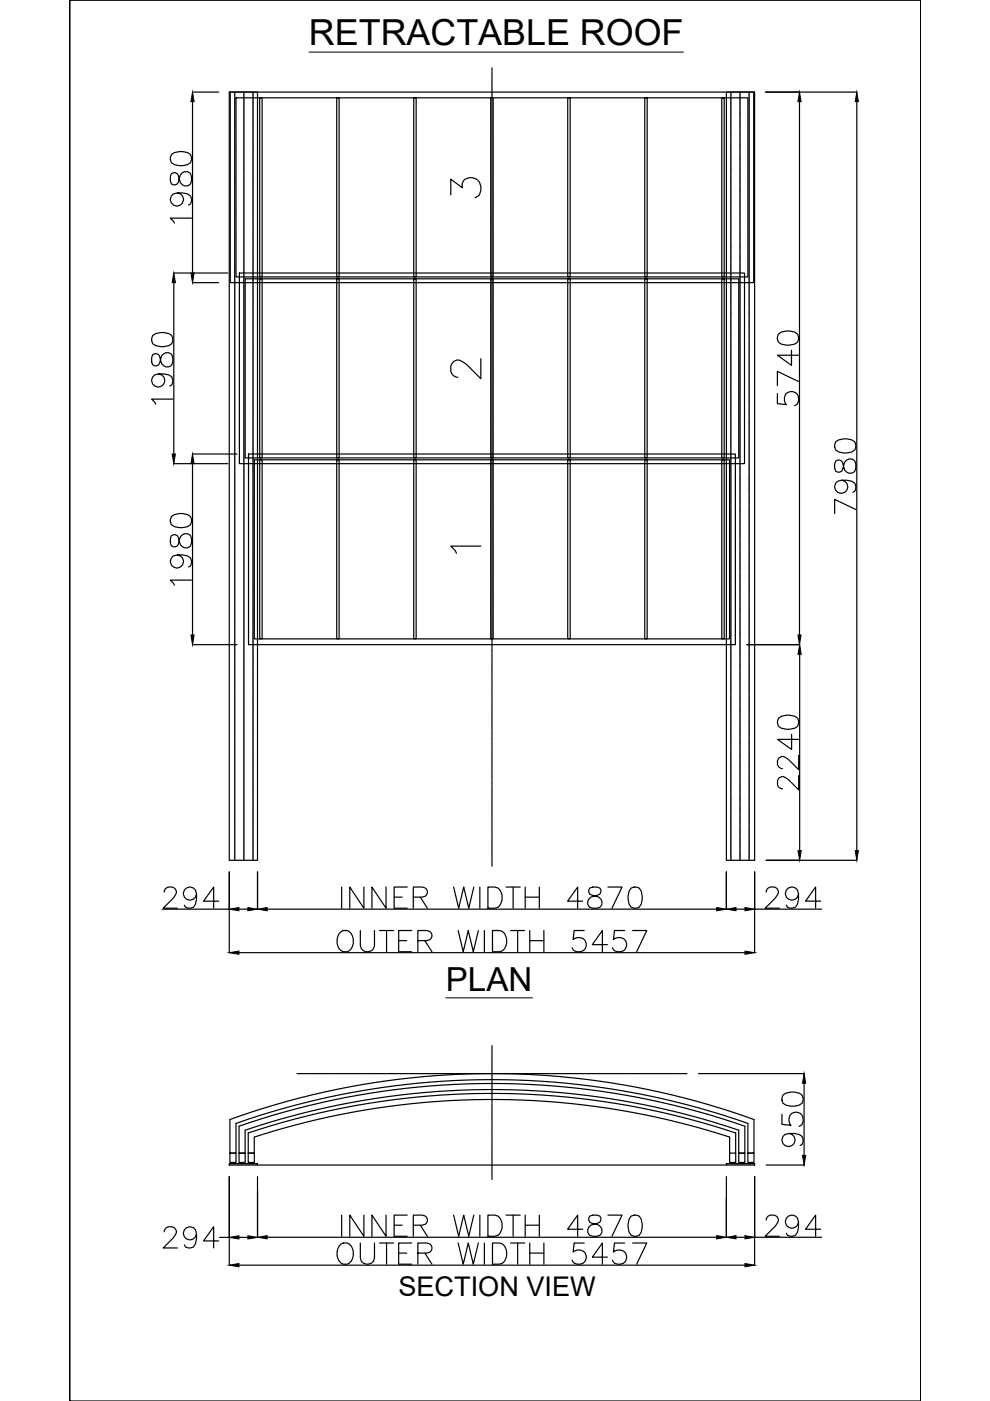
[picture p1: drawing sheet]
<svg xmlns="http://www.w3.org/2000/svg" width="210mm" height="297mm" viewBox="0 0 210 297" stroke-linecap="round" stroke-linejoin="round" font-family="sans-serif">
<defs><g id="words">
<g font-size="7.9">
<text x="94.2" y="43">3</text>
<text x="94.2" y="81.5">2</text>
</g>
<text font-size="7.6" x="65.5" y="9.4">RETRACTABLE ROOF</text>
<text font-size="7" x="94.5" y="210.1">PLAN</text>
<text font-size="5.7" x="84.5" y="274.7">SECTION VIEW</text>
<text font-size="4.4" x="94.2" y="118.5">1</text>
</g></defs>
<!-- layer: 0 -->
<g fill="none" stroke="#000" stroke-width=".25">
<path d="M14.8 .1h.1M14.8 .1v296.9h180.4v-296.9h-180.4v296.9M40.8 19.5h5.6M48.6 19.5h6v162.9h-6zM154 19.5h6v162.9h-6zM162.2 19.5h19.5M195.2 .1h.1M195.2 .1v296.9M36.3 36.8l-.2 .7v.8l.2 .7a.92 .92 0 0 0 1.5-.4l.2-.9a1.29 1.29 0 0 1 1.2-1.3 1.29 1.29 0 0 1 1.4 1.1v.8a1.24 1.24 0 0 1-1 1.2 1.24 1.24 0 0 1-1.3-.7l-.5-1.5a.91 .91 0 0 0-1.5-.5zM36.3 32.8a3.5 3.5 0 0 1 4.1 0 1.46 1.46 0 0 1-.6 2.1 3.7 3.7 0 0 1-3.5-.4l-.2-.7zM40.8 21.6v36.3M169.5 21.6v113"/>
<path d="M181.7 21.6v158.8M36.8 57.9h11.5M36.9 59.9v36.4M37.6 40.9a1.4 1.4 0 0 1 1.2 1.9 1.4 1.4 0 0 1-2.2 .6 1.4 1.4 0 0 1 .2-2.3 4 4 0 0 1 3.6 .4 1.33 1.33 0 0 1-.4 2M40.6 46.2h-4.5l.9 1.1M40.8 59.9h5.6M32.4 75.2l-.2 .7v.8l.2 .7a.92 .92 0 0 0 1.5-.5l.2-.8a1.29 1.29 0 0 1 1.2-1.3 1.29 1.29 0 0 1 1.3 1.1v.8a1.24 1.24 0 0 1-1 1.1 1.24 1.24 0 0 1-1.3-.7l-.4-1.5a.92 .92 0 0 0-1.5-.4zM32.4 71.1a3.5 3.5 0 0 1 4 0 1.46 1.46 0 0 1-.6 2.2 3.8 3.8 0 0 1-3.4-.4l-.2-.7zM33.6 79.3a1.4 1.4 0 0 1 1.2 1.9 1.4 1.4 0 0 1-2.2 .5 1.4 1.4 0 0 1 .2-2.2 4 4 0 0 1 3.6 .4 1.32 1.32 0 0 1-.4 1.9M165 70.8a3.5 3.5 0 0 1 4.1 0 1.46 1.46 0 0 1-.6 2.2 3.7 3.7 0 0 1-3.5-.5l-.2-.6zM167.8 74.2v3.3l-3-2.2h4.5M36.6 84.6h-4.4l.8 1.1"/>
<path d="M36.8 98.3h11.5M40.8 96.3h9.4M40.8 98.3v36.3M164.8 83.4v2.2l1.9 .2a1.6 1.6 0 0 1 0-2.3 1.6 1.6 0 0 1 2.3 0 1.6 1.6 0 0 1-.1 2.3l-.4 .2M169.3 80.9l-4.5-2.2v3M177.2 97.8l-.2 .6v.8l.2 .7a.92 .92 0 0 0 1.5-.4l.2-.9a1.29 1.29 0 0 1 1.2-1.3 1.29 1.29 0 0 1 1.4 1.1v.8a1.29 1.29 0 0 1-1.4 1.2 1.29 1.29 0 0 1-1.2-1.4l-.2-.8a.92 .92 0 0 0-1.5-.4zM177.2 93.7a3.5 3.5 0 0 1 4 0 1.46 1.46 0 0 1-.6 2.1 3.8 3.8 0 0 1-3.4-.4l-.2-.6zM36.3 113.6l-.2 .6v.9l.2 .6a.92 .92 0 0 0 1.5-.4l.2-.9a1.29 1.29 0 0 1 1.2-1.3 1.29 1.29 0 0 1 1.4 1.1v.9a1.29 1.29 0 0 1-1.4 1.1 1.29 1.29 0 0 1-1.2-1.3l-.2-.9a.92 .92 0 0 0-1.5-.4zM36.3 109.5a3.5 3.5 0 0 1 4.1 0 1.46 1.46 0 0 1-.6 2.2 3.8 3.8 0 0 1-3.5-.5l-.2-.6zM37.6 117.7a1.4 1.4 0 0 1 1.2 1.9 1.4 1.4 0 0 1-2.2 .5 1.4 1.4 0 0 1 .2-2.2 4.1 4.1 0 0 1 3.6 .4l.2 1.1-.2 .6-.4 .2M178.5 101.8a1.39 1.39 0 0 1 1.1 1.9 1.39 1.39 0 0 1-2.1 .6 1.39 1.39 0 0 1 .1-2.3 4.1 4.1 0 0 1 3.6 .5l.3 1-.3 .7-.4 .2M181.5 108l-4.5-2.1v3"/>
<path d="M40.6 123h-4.5l.9 1.1M40.8 136.7h9.4M158.4 136.7h11.2M169.5 138.7v41.7M165.1 152.3a3.5 3.5 0 0 1 4 0 1.46 1.46 0 0 1-.6 2.1 3.7 3.7 0 0 1-3.4-.4l-.3-.7zM167.8 155.7v3.2l-3-2.1h4.5M169.3 164.5v3l-2.1-2.2a1.4 1.4 0 0 0-1.9-.4l-.5 .6v.9a1.13 1.13 0 0 0 1.1 .8M169.3 160.2v3l-2.1-2.2a1.35 1.35 0 0 0-2.1-.2l-.3 .5v.8a1.1 1.1 0 0 0 1.1 .9M34.4 192.8h14.2M34.8 189.1a1.1 1.1 0 0 1 .9-1h.8a1.09 1.09 0 0 1 .7 1.7l-.5 .6-2.1 2.2h3M41.7 189.6a1.4 1.4 0 0 1-1.9 1.2 1.4 1.4 0 0 1-.6-2.2 1.4 1.4 0 0 1 2.2 .1 4 4 0 0 1-.4 3.6l-1 .3-.7-.3-.2-.4M46.4 191.1h-3.2l2.1-3v4.5"/>
<path d="M48.6 184.9v17.1M50.7 192.8h1.9M54.6 184.9v7.9M56.6 192.8h95.4M71.9 197.9a1.54 1.54 0 0 1 1.5-.6 1.54 1.54 0 0 1 1.3 1.1 2.53 2.53 0 0 1-1.1 3.4 2.07 2.07 0 0 1-2.1-2.8zM72.4 188.1v4.5M76.4 197.3v3.2a1.51 1.51 0 0 0 1.5 1.3 1.51 1.51 0 0 0 1.5-1.3v-3.2M77.2 188.1v4.5l-3-4.5v4.5M80.5 197.3h3M81.9 188.1v4.5l-3-4.5v4.5M82 197.3v4.5M83.6 190.2h1.7"/>
<path d="M84.5 199.4h1.7M86.3 188.1h-2.7v4.5h2.7M87.3 197.3h-2.8v4.5h2.8M87.6 190.2h1.9l.7-.2a1.05 1.05 0 0 0 0-1.7l-.7-.2h-1.9v4.5M88.6 199.4h1.9l.7-.2a1.04 1.04 0 0 0 0-1.7l-.7-.2h-1.9v4.5M89.1 190.2l1.5 2.4M90.1 199.4l1.5 2.4M96.2 188.1l1.1 4.5 1-4.5 1.1 4.5 1.1-4.5M97.1 197.3l1.1 4.5 1.1-4.5 1.1 4.5 1-4.5M101.7 188.1v4.5M102.7 197.3v4.5M103.5 188.1h1.4a2.13 2.13 0 0 1 1.5 2.7 1.9 1.9 0 0 1-1.5 1.8h-1.4z"/>
<path d="M104.4 197.3h1.5a2.39 2.39 0 0 1 1.3 3.4l-.6 .9-.7 .2h-1.5zM107.3 188.1h3M108.3 197.3h3M108.8 188.1v4.5M109.8 197.3v4.5M111.4 190.2h3M111.4 188.1v4.5M112.3 199.4h3M112.3 197.3v4.5M114.4 188.1v4.5M115.3 197.3v4.5M123.5 191.1h-3.2l2.2-3v4.5"/>
<path d="M123.9 197.3h-2.2l-.2 1.9a1.6 1.6 0 0 1 2.3-.1 1.6 1.6 0 0 1 0 2.3 1.6 1.6 0 0 1-2.3 0l-.2-.5M125 188.3a.9 .9 0 0 0 .5 1.5l.8 .2a1.29 1.29 0 0 1 1.3 1.2 1.29 1.29 0 0 1-1.1 1.4h-.8a1.29 1.29 0 0 1-1.1-1.4 1.29 1.29 0 0 1 1.3-1.2l.9-.2a.9 .9 0 0 0 .4-1.5l-.7-.2h-.8zM128.9 188.1h3l-2.1 4.5M132.4 197.3h-2.1l-.2 1.9a1.6 1.6 0 0 1 2.3 0 1.6 1.6 0 0 1-.2 2.4 1.64 1.64 0 0 1-2.3-.7M133.8 188.3a1.46 1.46 0 0 1 2.2 .6 3.7 3.7 0 0 1-.5 3.4 1.46 1.46 0 0 1-2.1-.6 3.7 3.7 0 0 1 .4-3.4zM134.1 197.3h3l-2.1 4.5M154 184.9v7.9M156.1 192.8h1.9M160 192.8h14.2M160 184.9v17.1M162.4 182.4h19.3M162.5 189.1a1.1 1.1 0 0 1 .8-1h.9a1.1 1.1 0 0 1 .6 1.7l-.4 .6-2.2 2.1h3"/>
<path d="M169.3 189.6a1.4 1.4 0 0 1-1.9 1.1 1.4 1.4 0 0 1-.6-2.1 1.4 1.4 0 0 1 2.3 .1 4 4 0 0 1-.4 3.6l-1.1 .2-.7-.2-.2-.4M174 191.1h-3.2l2.1-3v4.4M50.7 202h107.3M128.8 200.3h-3.2l2.1-3v4.5M48.7 237.4a163.3 163.3 0 0 1 111.2 0v7.1h-1.3v-6.3a163.3 163.3 0 0 0-108.6 0v6.3h-1.3zM50.7 238.8a163.2 163.2 0 0 1 107.2 0v5.7h-1.3v-4.9a163.1 163.1 0 0 0-104.6 0v4.9h-1.3zM148.1 227.6h22.4M165.8 236.2v2.2l1.9 .2a1.6 1.6 0 0 1 0-2.4 1.6 1.6 0 0 1 2.4 .3 1.64 1.64 0 0 1-.7 2.3M166 232.2a3.5 3.5 0 0 1 4.1 0 1.46 1.46 0 0 1-.7 2.1 3.8 3.8 0 0 1-3.4-.4l-.2-.6zM170.5 229.7v15.3M48.6 246.7h6v.3h-6zM48.6 249.5v18.8"/>
<path d="M48.7 244.5h1.3v2h-1.3zM50.7 244.5h1.3v2h-1.3zM52.6 244.5h1.3v2h-1.3zM54.6 249.5v12.9M72.4 257.6v4.5M77.2 257.6v4.5l-3-4.5v4.5M81.9 257.6v4.5l-3-4.5v4.5M83.6 259.8h1.7M86.3 257.6h-2.7v4.5h2.7M87.6 259.8h1.9l.7-.2a1.05 1.05 0 0 0 0-1.8l-.7-.2h-1.9v4.5M89.1 259.8l1.5 2.3M96.2 257.6l1.1 4.5 1-4.5 1.1 4.5 1.1-4.5"/>
<path d="M101.7 257.6v4.5M103.5 257.6h1.4a2.15 2.15 0 0 1 1.5 2.8 1.88 1.88 0 0 1-1.5 1.7h-1.4zM107.3 257.6h3M108.8 257.6v4.5M111.4 257.6v4.5M111.4 259.8h3M114.4 257.6v4.5M125 257.8a.91 .91 0 0 0 .5 1.5l.8 .3a1.29 1.29 0 0 1 1.3 1.1 1.29 1.29 0 0 1-1.1 1.4h-.8a1.29 1.29 0 0 1-1.1-1.4 1.29 1.29 0 0 1 1.3-1.1l.9-.3a.91 .91 0 0 0 .4-1.5l-.7-.2h-.8zM128.9 257.6h3l-2.1 4.5M133.8 257.8a1.46 1.46 0 0 1 2.2 .7 3.7 3.7 0 0 1-.5 3.4 1.46 1.46 0 0 1-2.1-.6 3.7 3.7 0 0 1 .4-3.5zM154 246.7h6v.3h-6zM154 249.5v12.8"/>
<path d="M154.7 244.5v-3.4a163.2 163.2 0 0 0-100.8 0v3.4h-1.3v-4.3a163.3 163.3 0 0 1 103.4 0v4.3M154.7 244.5h1.3v2h-1.3zM156.6 244.5h1.3v2h-1.3zM158.6 244.5h1.3v2h-1.3zM160 249.5v18.8M162.4 247h8.1M162.5 258.7a1.1 1.1 0 0 1 .8-1.1h.9a1.1 1.1 0 0 1 .6 1.7l-.4 .7-2.2 2.1h3M167.3 240.3a1.39 1.39 0 0 1 1.2 1.9 1.39 1.39 0 0 1-2.2 .6 1.39 1.39 0 0 1 .1-2.3 4.1 4.1 0 0 1 3.7 .4l.2 1.1-.2 .7-.5 .2M169.3 259.1a1.4 1.4 0 0 1-1.9 1.2 1.4 1.4 0 0 1-.6-2.2 1.4 1.4 0 0 1 2.3 .2 4 4 0 0 1-.4 3.6l-1.1 .2-.7-.2-.2-.4M34.8 261.2a1.1 1.1 0 0 1 .9-1.1h.8a1.09 1.09 0 0 1 .7 1.7l-.5 .7-2.1 2.1h3M41.7 261.6a1.4 1.4 0 0 1-1.9 1.2 1.4 1.4 0 0 1-.6-2.2 1.4 1.4 0 0 1 2.2 .1 4 4 0 0 1-.4 3.7l-1 .2-.7-.2-.2-.5M46.4 263.1h-3.2l2.1-3v4.5"/>
<path d="M46.6 262.3h2M50.7 262.3h1.9M50.7 268.2h107.3M56.6 262.3h95.4M72.3 263.8a1.7 1.7 0 0 1 2.6 1.5 2.05 2.05 0 0 1-2.1 2.7 2.61 2.61 0 0 1-.5-4.2zM76.4 263.5v3.2a1.51 1.51 0 0 0 1.5 1.3 1.51 1.51 0 0 0 1.5-1.3v-3.2M80.5 263.5h3M82 263.5v4.5M84.5 265.7h1.7M87.3 263.5h-2.8v4.5h2.8M88.6 265.7h1.9l.7-.2a1.05 1.05 0 0 0 0-1.7l-.7-.3h-1.9v4.5M90.1 265.7l1.5 2.3"/>
<path d="M97.1 263.5l1.1 4.5 1.1-4.5 1.1 4.5 1-4.5M102.7 263.5v4.5M104.4 263.5h1.5a2.15 2.15 0 0 1 1.5 2.8 1.88 1.88 0 0 1-1.5 1.7h-1.5zM108.3 263.5h3M109.8 263.5v4.5M112.3 263.5v4.5M112.3 265.7h3M115.3 263.5v4.5M123.5 260.6h-3.2l2.2-3v4.5M123.9 263.5h-2.2l-.2 2a1.6 1.6 0 0 1 2.3-.1 1.6 1.6 0 0 1 0 2.3 1.6 1.6 0 0 1-2.3-.1l-.2-.4M128.8 266.5h-3.2l2.1-3v4.5M132.4 263.5h-2.1l-.2 2a1.59 1.59 0 0 1 2.4-.1 1.59 1.59 0 0 1-.3 2.4 1.59 1.59 0 0 1-2.3-.6"/>
<path d="M134.1 263.5h3l-2.1 4.5M156.1 262.3h1.9M160 262.3h14.2M174 260.6h-3.2l2.1-3v4.5M195.2 297h.1"/>
</g>
<!-- layer: border -->
<g fill="none" stroke="#000" stroke-width=".25">
<path d="M49.8 19.5v.2M49.8 19.7v.2M49.8 19.9v.2M51.7 19.5v.2M51.7 19.7v.2M51.7 19.9v.2M53.6 19.5v.2M53.6 19.7v.2M53.6 19.9v.2M155 19.5v.2M155 19.7v.2M155 19.9v.2"/>
<path d="M156.9 19.5v.2M156.9 19.7v.2M156.9 19.9v.2M158.8 19.5v.2M158.8 19.7v.2M158.8 19.9v.2M49.8 20.1v.1M49.8 20.3v.1M49.8 20.5v.1M49.8 20.7v.1M49.8 20.9v.1M49.8 21.1v.1"/>
<path d="M49.8 21.3v.1M49.8 21.5v.1M49.8 21.7v.1M49.8 21.9v.1M49.8 22.1v.1M49.8 22.3v.1M49.8 22.4v.2M49.8 22.6v.2M49.8 22.8v.2M49.8 23v.2M49.8 23.2v.2M49.8 23.4v.1"/>
<path d="M49.8 23.6v.1M49.8 23.8v.1M49.8 24v.1M49.8 24.2v.1M49.8 24.4v.1M49.8 24.6v.1M49.8 24.8v.1M49.8 25v.1M49.8 25.2v.1M49.8 25.4v.1M49.8 25.6v.1M49.8 25.8v.1"/>
<path d="M49.8 25.9v.2M49.8 26.1v.2M49.8 26.3v.2M49.8 26.5v.2M49.8 26.7v.2M49.8 26.9v.1M49.8 27.1v.1M49.8 27.3v.1M49.8 27.5v.1M49.8 27.7v.1M49.8 27.9v.1M49.8 28.1v.1"/>
<path d="M49.8 28.3v.1M49.8 28.5v.1M49.8 28.7v.1M49.8 28.9v.1M49.8 29.1v.1M49.8 29.2v.2M49.8 29.4v.2M49.8 29.6v.2M49.8 29.8v.2M49.8 30v.2M49.8 30.2v.1M49.8 30.4v.2"/>
<path d="M49.8 30.6v.1M49.8 30.8v.1M49.8 31v.1M49.8 31.2v.1M49.8 31.4v.1M49.8 31.6v.1M49.8 31.8v.1M49.8 32v.1M49.8 32.2v.1M49.8 32.4v.1M49.8 32.6v.1M49.8 32.8v.1"/>
<path d="M49.8 32.9v.2M49.8 33.1v.2M49.8 33.3v.2M49.8 33.5v.2M49.8 33.7v.2M49.8 33.9v.1M49.8 34.1v.1M49.8 34.3v.1M49.8 34.5v.1M49.8 34.7v.1M49.8 34.9v.1M49.8 35.1v.1"/>
<path d="M49.8 35.3v.1M49.8 35.5v.1M49.8 35.7v.1M49.8 35.9v.1M49.8 36.1v.1M49.8 36.3v.1M49.8 36.4v.2M49.8 36.6v.2M49.8 36.8v.2M49.8 37v.2M49.8 37.2v.2M49.8 37.4v.1"/>
<path d="M49.8 37.6v.1M49.8 37.8v.1M49.8 38v.1M49.8 38.2v.1M49.8 38.4v.1M49.8 38.6v.1M49.8 38.8v.1M49.8 39v.1M49.8 39.2v.1M49.8 39.4v.1M49.8 39.6v.1M49.8 39.7v.2"/>
<path d="M49.8 39.9v.2M51.7 20.1v.1M51.7 20.3v.1M51.7 20.5v.1M51.7 20.7v.1M51.7 20.9v.1M51.7 21.1v.1M51.7 21.3v.1M51.7 21.5v.1M51.7 21.7v.1M51.7 21.9v.1M51.7 22.1v.1"/>
<path d="M51.7 22.3v.1M51.7 22.4v.2M51.7 22.6v.2M51.7 22.8v.2M51.7 23v.2M51.7 23.2v.2M51.7 23.4v.1M51.7 23.6v.1M51.7 23.8v.1M51.7 24v.1M51.7 24.2v.1M51.7 24.4v.1"/>
<path d="M51.7 24.6v.1M51.7 24.8v.1M51.7 25v.1M51.7 25.2v.1M51.7 25.4v.1M51.7 25.6v.1M51.7 25.8v.1M51.7 25.9v.2M51.7 26.1v.2M51.7 26.3v.2M51.7 26.5v.2M51.7 26.7v.2"/>
<path d="M51.7 26.9v.1M51.7 27.1v.1M51.7 27.3v.1M51.7 27.5v.1M51.7 27.7v.1M51.7 27.9v.1M51.7 28.1v.1M51.7 28.3v.1M51.7 28.5v.1M51.7 28.7v.1M51.7 28.9v.1M51.7 29.1v.1"/>
<path d="M51.7 29.2v.2M51.7 29.4v.2M51.7 29.6v.2M51.7 29.8v.2M51.7 30v.2M51.7 30.2v.1M51.7 30.4v.2M51.7 30.6v.1M51.7 30.8v.1M51.7 31v.1M51.7 31.2v.1M51.7 31.4v.1"/>
<path d="M51.7 31.6v.1M51.7 31.8v.1M51.7 32v.1M51.7 32.2v.1M51.7 32.4v.1M51.7 32.6v.1M51.7 32.8v.1M51.7 32.9v.2M51.7 33.1v.2M51.7 33.3v.2M51.7 33.5v.2M51.7 33.7v.2"/>
<path d="M51.7 33.9v.1M51.7 34.1v.1M51.7 34.3v.1M51.7 34.5v.1M51.7 34.7v.1M51.7 34.9v.1M51.7 35.1v.1M51.7 35.3v.1M51.7 35.5v.1M51.7 35.7v.1M51.7 35.9v.1M51.7 36.1v.1"/>
<path d="M51.7 36.3v.1M51.7 36.4v.2M51.7 36.6v.2M51.7 36.8v.2M51.7 37v.2M51.7 37.2v.2M51.7 37.4v.1M51.7 37.6v.1M51.7 37.8v.1M51.7 38v.1M51.7 38.2v.1M51.7 38.4v.1"/>
<path d="M51.7 38.6v.1M51.7 38.8v.1M51.7 39v.1M51.7 39.2v.1M51.7 39.4v.1M51.7 39.6v.1M51.7 39.7v.2M51.7 39.9v.2M53.6 20.1v.1M53.6 20.3v.1M53.6 20.5v.1M53.6 20.7v.1"/>
<path d="M53.6 20.9v.1M53.6 21.1v.1M53.6 21.3v.1M53.6 21.5v.1M53.6 21.7v.1M53.6 21.9v.1M53.6 22.1v.1M53.6 22.3v.1M53.6 22.4v.2M53.6 22.6v.2M53.6 22.8v.2M53.6 23v.2"/>
<path d="M53.6 23.2v.2M53.6 23.4v.1M53.6 23.6v.1M53.6 23.8v.1M53.6 24v.1M53.6 24.2v.1M53.6 24.4v.1M53.6 24.6v.1M53.6 24.8v.1M53.6 25v.1M53.6 25.2v.1M53.6 25.4v.1"/>
<path d="M53.6 25.6v.1M53.6 25.8v.1M53.6 25.9v.2M53.6 26.1v.2M53.6 26.3v.2M53.6 26.5v.2M53.6 26.7v.2M53.6 26.9v.1M53.6 27.1v.1M53.6 27.3v.1M53.6 27.5v.1M53.6 27.7v.1"/>
<path d="M53.6 27.9v.1M53.6 28.1v.1M53.6 28.3v.1M53.6 28.5v.1M53.6 28.7v.1M53.6 28.9v.1M53.6 29.1v.1M53.6 29.2v.2M53.6 29.4v.2M53.6 29.6v.2M53.6 29.8v.2M53.6 30v.2"/>
<path d="M53.6 30.2v.1M53.6 30.4v.2M53.6 30.6v.1M53.6 30.8v.1M53.6 31v.1M53.6 31.2v.1M53.6 31.4v.1M53.6 31.6v.1M53.6 31.8v.1M53.6 32v.1M53.6 32.2v.1M53.6 32.4v.1"/>
<path d="M53.6 32.6v.1M53.6 32.8v.1M53.6 32.9v.2M53.6 33.1v.2M53.6 33.3v.2M53.6 33.5v.2M53.6 33.7v.2M53.6 33.9v.1M53.6 34.1v.1M53.6 34.3v.1M53.6 34.5v.1M53.6 34.7v.1"/>
<path d="M53.6 34.9v.1M53.6 35.1v.1M53.6 35.3v.1M53.6 35.5v.1M53.6 35.7v.1M53.6 35.9v.1M53.6 36.1v.1M53.6 36.3v.1M53.6 36.4v.2M53.6 36.6v.2M53.6 36.8v.2M53.6 37v.2"/>
<path d="M53.6 37.2v.2M53.6 37.4v.1M53.6 37.6v.1M53.6 37.8v.1M53.6 38v.1M53.6 38.2v.1M53.6 38.4v.1M53.6 38.6v.1M53.6 38.8v.1M53.6 39v.1M53.6 39.2v.1M53.6 39.4v.1"/>
<path d="M53.6 39.6v.1M53.6 39.7v.2M53.6 39.9v.2M155 20.1v.1M155 20.3v.1M155 20.5v.1M155 20.7v.1M155 20.9v.1M155 21.1v.1M155 21.3v.1M155 21.5v.1M155 21.7v.1"/>
<path d="M155 21.9v.1M155 22.1v.1M155 22.3v.1M155 22.4v.2M155 22.6v.2M155 22.8v.2M155 23v.2M155 23.2v.2M155 23.4v.1M155 23.6v.1M155 23.8v.1M155 24v.1"/>
<path d="M155 24.2v.1M155 24.4v.1M155 24.6v.1M155 24.8v.1M155 25v.1M155 25.2v.1M155 25.4v.1M155 25.6v.1M155 25.8v.1M155 25.9v.2M155 26.1v.2M155 26.3v.2"/>
<path d="M155 26.5v.2M155 26.7v.2M155 26.9v.1M155 27.1v.1M155 27.3v.1M155 27.5v.1M155 27.7v.1M155 27.9v.1M155 28.1v.1M155 28.3v.1M155 28.5v.1M155 28.7v.1"/>
<path d="M155 28.9v.1M155 29.1v.1M155 29.2v.2M155 29.4v.2M155 29.6v.2M155 29.8v.2M155 30v.2M155 30.2v.1M155 30.4v.2M155 30.6v.1M155 30.8v.1M155 31v.1"/>
<path d="M155 31.2v.1M155 31.4v.1M155 31.6v.1M155 31.8v.1M155 32v.1M155 32.2v.1M155 32.4v.1M155 32.6v.1M155 32.8v.1M155 32.9v.2M155 33.1v.2M155 33.3v.2"/>
<path d="M155 33.5v.2M155 33.7v.2M155 33.9v.1M155 34.1v.1M155 34.3v.1M155 34.5v.1M155 34.7v.1M155 34.9v.1M155 35.1v.1M155 35.3v.1M155 35.5v.1M155 35.7v.1"/>
<path d="M155 35.9v.1M155 36.1v.1M155 36.3v.1M155 36.4v.2M155 36.6v.2M155 36.8v.2M155 37v.2M155 37.2v.2M155 37.4v.1M155 37.6v.1M155 37.8v.1M155 38v.1"/>
<path d="M155 38.2v.1M155 38.4v.1M155 38.6v.1M155 38.8v.1M155 39v.1M155 39.2v.1M155 39.4v.1M155 39.6v.1M155 39.7v.2M155 39.9v.2M156.9 20.1v.1M156.9 20.3v.1"/>
<path d="M156.9 20.5v.1M156.9 20.7v.1M156.9 20.9v.1M156.9 21.1v.1M156.9 21.3v.1M156.9 21.5v.1M156.9 21.7v.1M156.9 21.9v.1M156.9 22.1v.1M156.9 22.3v.1M156.9 22.4v.2M156.9 22.6v.2"/>
<path d="M156.9 22.8v.2M156.9 23v.2M156.9 23.2v.2M156.9 23.4v.1M156.9 23.6v.1M156.9 23.8v.1M156.9 24v.1M156.9 24.2v.1M156.9 24.4v.1M156.9 24.6v.1M156.9 24.8v.1M156.9 25v.1"/>
<path d="M156.9 25.2v.1M156.9 25.4v.1M156.9 25.6v.1M156.9 25.8v.1M156.9 25.9v.2M156.9 26.1v.2M156.9 26.3v.2M156.9 26.5v.2M156.9 26.7v.2M156.9 26.9v.1M156.9 27.1v.1M156.9 27.3v.1"/>
<path d="M156.9 27.5v.1M156.9 27.7v.1M156.9 27.9v.1M156.9 28.1v.1M156.9 28.3v.1M156.9 28.5v.1M156.9 28.7v.1M156.9 28.9v.1M156.9 29.1v.1M156.9 29.2v.2M156.9 29.4v.2M156.9 29.6v.2"/>
<path d="M156.9 29.8v.2M156.9 30v.2M156.9 30.2v.1M156.9 30.4v.2M156.9 30.6v.1M156.9 30.8v.1M156.9 31v.1M156.9 31.2v.1M156.9 31.4v.1M156.9 31.6v.1M156.9 31.8v.1M156.9 32v.1"/>
<path d="M156.9 32.2v.1M156.9 32.4v.1M156.9 32.6v.1M156.9 32.8v.1M156.9 32.9v.2M156.9 33.1v.2M156.9 33.3v.2M156.9 33.5v.2M156.9 33.7v.2M156.9 33.9v.1M156.9 34.1v.1M156.9 34.3v.1"/>
<path d="M156.9 34.5v.1M156.9 34.7v.1M156.9 34.9v.1M156.9 35.1v.1M156.9 35.3v.1M156.9 35.5v.1M156.9 35.7v.1M156.9 35.9v.1M156.9 36.1v.1M156.9 36.3v.1M156.9 36.4v.2M156.9 36.6v.2"/>
<path d="M156.9 36.8v.2M156.9 37v.2M156.9 37.2v.2M156.9 37.4v.1M156.9 37.6v.1M156.9 37.8v.1M156.9 38v.1M156.9 38.2v.1M156.9 38.4v.1M156.9 38.6v.1M156.9 38.8v.1M156.9 39v.1"/>
<path d="M156.9 39.2v.1M156.9 39.4v.1M156.9 39.6v.1M156.9 39.7v.2M156.9 39.9v.2M158.8 20.1v.1M158.8 20.3v.1M158.8 20.5v.1M158.8 20.7v.1M158.8 20.9v.1M158.8 21.1v.1M158.8 21.3v.1"/>
<path d="M158.8 21.5v.1M158.8 21.7v.1M158.8 21.9v.1M158.8 22.1v.1M158.8 22.3v.1M158.8 22.4v.2M158.8 22.6v.2M158.8 22.8v.2M158.8 23v.2M158.8 23.2v.2M158.8 23.4v.1M158.8 23.6v.1"/>
<path d="M158.8 23.8v.1M158.8 24v.1M158.8 24.2v.1M158.8 24.4v.1M158.8 24.6v.1M158.8 24.8v.1M158.8 25v.1M158.8 25.2v.1M158.8 25.4v.1M158.8 25.6v.1M158.8 25.8v.1M158.8 25.9v.2"/>
<path d="M158.8 26.1v.2M158.8 26.3v.2M158.8 26.5v.2M158.8 26.7v.2M158.8 26.9v.1M158.8 27.1v.1M158.8 27.3v.1M158.8 27.5v.1M158.8 27.7v.1M158.8 27.9v.1M158.8 28.1v.1M158.8 28.3v.1"/>
<path d="M158.8 28.5v.1M158.8 28.7v.1M158.8 28.9v.1M158.8 29.1v.1M158.8 29.2v.2M158.8 29.4v.2M158.8 29.6v.2M158.8 29.8v.2M158.8 30v.2M158.8 30.2v.1M158.8 30.4v.2M158.8 30.6v.1"/>
<path d="M158.8 30.8v.1M158.8 31v.1M158.8 31.2v.1M158.8 31.4v.1M158.8 31.6v.1M158.8 31.8v.1M158.8 32v.1M158.8 32.2v.1M158.8 32.4v.1M158.8 32.6v.1M158.8 32.8v.1M158.8 32.9v.2"/>
<path d="M158.8 33.1v.2M158.8 33.3v.2M158.8 33.5v.2M158.8 33.7v.2M158.8 33.9v.1M158.8 34.1v.1M158.8 34.3v.1M158.8 34.5v.1M158.8 34.7v.1M158.8 34.9v.1M158.8 35.1v.1M158.8 35.3v.1"/>
<path d="M158.8 35.5v.1M158.8 35.7v.1M158.8 35.9v.1M158.8 36.1v.1M158.8 36.3v.1M158.8 36.4v.2M158.8 36.6v.2M158.8 36.8v.2M158.8 37v.2M158.8 37.2v.2M158.8 37.4v.1M158.8 37.6v.1"/>
<path d="M158.8 37.8v.1M158.8 38v.1M158.8 38.2v.1M158.8 38.4v.1M158.8 38.6v.1M158.8 38.8v.1M158.8 39v.1M158.8 39.2v.1M158.8 39.4v.1M158.8 39.6v.1M158.8 39.7v.2M158.8 39.9v.2"/>
<path d="M49.8 40.1v.2M49.8 40.3v.2M49.8 40.5v.2M49.8 40.7v.1M49.8 40.9v.1M49.8 41.1v.1M49.8 41.3v.1M49.8 41.5v.1M49.8 41.7v.1M49.8 41.9v.1M49.8 42.1v.1M49.8 42.3v.1"/>
<path d="M49.8 42.5v.1M49.8 42.7v.1M49.8 42.9v.1M49.8 43.1v.1M49.8 43.3v.1M49.8 43.4v.2M49.8 43.6v.2M49.8 43.8v.2M49.8 44v.2M49.8 44.2v.2M49.8 44.4v.1M49.8 44.6v.1"/>
<path d="M49.8 44.8v.1M49.8 45v.1M49.8 45.2v.1M49.8 45.4v.1M49.8 45.6v.1M49.8 45.8v.1M49.8 46v.1M49.8 46.2v.1M49.8 46.4v.1M49.8 46.6v.1M49.8 46.8v.1M49.8 46.9v.2"/>
<path d="M49.8 47.1v.2M49.8 47.3v.2M49.8 47.5v.2M49.8 47.7v.2M49.8 47.9v.1M49.8 48.1v.1M49.8 48.3v.1M49.8 48.5v.1M49.8 48.7v.1M49.8 48.9v.1M49.8 49.1v.1M49.8 49.3v.1"/>
<path d="M49.8 49.5v.1M49.8 49.7v.1M49.8 49.9v.1M49.8 50.1v.1M49.8 50.2v.2M49.8 50.4v.2M49.8 50.6v.2M49.8 50.8v.2M49.8 51v.2M49.8 51.2v.1M49.8 51.4v.1M49.8 51.6v.1"/>
<path d="M49.8 51.8v.1M49.8 52v.1M49.8 52.2v.1M49.8 52.4v.1M49.8 52.6v.1M49.8 52.8v.1M49.8 53v.1M49.8 53.2v.1M49.8 53.4v.1M49.8 53.6v.1M49.8 53.7v.2M49.8 53.9v.2"/>
<path d="M49.8 54.1v.2M49.8 54.3v.2M49.8 54.5v.2M49.8 54.7v.1M49.8 54.9v.1M49.8 55.1v.1M49.8 55.3v.1M49.8 55.5v.1M49.8 55.7v.1M49.8 55.9v.1M49.8 56.1v.1M49.8 56.3v.1"/>
<path d="M49.8 56.5v.1M49.8 56.7v.1M49.8 56.9v.1M49.8 57.1v.1M49.8 57.3v.1M49.8 57.4v.2M49.8 57.6v.2M49.8 57.8v.2M49.8 58v.2M49.8 58.2v.2M49.8 58.4v.1M49.8 58.6v.1"/>
<path d="M49.8 58.8v.1M49.8 59v.1M49.8 59.2v.1M49.8 59.4v.1M49.8 59.6v.1M49.8 59.8v.1M49.8 60v.1M51.7 40.1v.2M51.7 40.3v.2M51.7 40.5v.2M51.7 40.7v.1M51.7 40.9v.1"/>
<path d="M51.7 41.1v.1M51.7 41.3v.1M51.7 41.5v.1M51.7 41.7v.1M51.7 41.9v.1M51.7 42.1v.1M51.7 42.3v.1M51.7 42.5v.1M51.7 42.7v.1M51.7 42.9v.1M51.7 43.1v.1M51.7 43.3v.1"/>
<path d="M51.7 43.4v.2M51.7 43.6v.2M51.7 43.8v.2M51.7 44v.2M51.7 44.2v.2M51.7 44.4v.1M51.7 44.6v.1M51.7 44.8v.1M51.7 45v.1M51.7 45.2v.1M51.7 45.4v.1M51.7 45.6v.1"/>
<path d="M51.7 45.8v.1M51.7 46v.1M51.7 46.2v.1M51.7 46.4v.1M51.7 46.6v.1M51.7 46.8v.1M51.7 46.9v.2M51.7 47.1v.2M51.7 47.3v.2M51.7 47.5v.2M51.7 47.7v.2M51.7 47.9v.1"/>
<path d="M51.7 48.1v.1M51.7 48.3v.1M51.7 48.5v.1M51.7 48.7v.1M51.7 48.9v.1M51.7 49.1v.1M51.7 49.3v.1M51.7 49.5v.1M51.7 49.7v.1M51.7 49.9v.1M51.7 50.1v.1M51.7 50.2v.2"/>
<path d="M51.7 50.4v.2M51.7 50.6v.2M51.7 50.8v.2M51.7 51v.2M51.7 51.2v.1M51.7 51.4v.1M51.7 51.6v.1M51.7 51.8v.1M51.7 52v.1M51.7 52.2v.1M51.7 52.4v.1M51.7 52.6v.1"/>
<path d="M51.7 52.8v.1M51.7 53v.1M51.7 53.2v.1M51.7 53.4v.1M51.7 53.6v.1M51.7 53.7v.2M51.7 53.9v.2M51.7 54.1v.2M51.7 54.3v.2M51.7 54.5v.2M51.7 54.7v.1M51.7 54.9v.1"/>
<path d="M51.7 55.1v.1M51.7 55.3v.1M51.7 55.5v.1M51.7 55.7v.1M51.7 55.9v.1M51.7 56.1v.1M51.7 56.3v.1M51.7 56.5v.1M51.7 56.7v.1M51.7 56.9v.1M51.7 57.1v.1M51.7 57.3v.1"/>
<path d="M51.7 57.4v.2M51.7 57.6v.2M51.7 57.8v.2M51.7 58v.2M51.7 58.2v.2M51.7 58.4v.1M51.7 58.6v.1M51.7 58.8v.1M51.7 59v.1M51.7 59.2v.1M51.7 59.4v.1M51.7 59.6v.1"/>
<path d="M51.7 59.8v.1M51.7 60v.1M53.6 40.1v.2M53.6 40.3v.2M53.6 40.5v.2M53.6 40.7v.1M53.6 40.9v.1M53.6 41.1v.1M53.6 41.3v.1M53.6 41.5v.1M53.6 41.7v.1M53.6 41.9v.1"/>
<path d="M53.6 42.1v.1M53.6 42.3v.1M53.6 42.5v.1M53.6 42.7v.1M53.6 42.9v.1M53.6 43.1v.1M53.6 43.3v.1M53.6 43.4v.2M53.6 43.6v.2M53.6 43.8v.2M53.6 44v.2M53.6 44.2v.2"/>
<path d="M53.6 44.4v.1M53.6 44.6v.1M53.6 44.8v.1M53.6 45v.1M53.6 45.2v.1M53.6 45.4v.1M53.6 45.6v.1M53.6 45.8v.1M53.6 46v.1M53.6 46.2v.1M53.6 46.4v.1M53.6 46.6v.1"/>
<path d="M53.6 46.8v.1M53.6 46.9v.2M53.6 47.1v.2M53.6 47.3v.2M53.6 47.5v.2M53.6 47.7v.2M53.6 47.9v.1M53.6 48.1v.1M53.6 48.3v.1M53.6 48.5v.1M53.6 48.7v.1M53.6 48.9v.1"/>
<path d="M53.6 49.1v.1M53.6 49.3v.1M53.6 49.5v.1M53.6 49.7v.1M53.6 49.9v.1M53.6 50.1v.1M53.6 50.2v.2M53.6 50.4v.2M53.6 50.6v.2M53.6 50.8v.2M53.6 51v.2M53.6 51.2v.1"/>
<path d="M53.6 51.4v.1M53.6 51.6v.1M53.6 51.8v.1M53.6 52v.1M53.6 52.2v.1M53.6 52.4v.1M53.6 52.6v.1M53.6 52.8v.1M53.6 53v.1M53.6 53.2v.1M53.6 53.4v.1M53.6 53.6v.1"/>
<path d="M53.6 53.7v.2M53.6 53.9v.2M53.6 54.1v.2M53.6 54.3v.2M53.6 54.5v.2M53.6 54.7v.1M53.6 54.9v.1M53.6 55.1v.1M53.6 55.3v.1M53.6 55.5v.1M53.6 55.7v.1M53.6 55.9v.1"/>
<path d="M53.6 56.1v.1M53.6 56.3v.1M53.6 56.5v.1M53.6 56.7v.1M53.6 56.9v.1M53.6 57.1v.1M53.6 57.3v.1M53.6 57.4v.2M53.6 57.6v.2M53.6 57.8v.2M53.6 58v.2M53.6 58.2v.2"/>
<path d="M53.6 58.4v.1M53.6 58.6v.1M53.6 58.8v.1M53.6 59v.1M53.6 59.2v.1M53.6 59.4v.1M53.6 59.6v.1M53.6 59.8v.1M53.6 60v.1M155 40.1v.2M155 40.3v.2M155 40.5v.2"/>
<path d="M155 40.7v.1M155 40.9v.1M155 41.1v.1M155 41.3v.1M155 41.5v.1M155 41.7v.1M155 41.9v.1M155 42.1v.1M155 42.3v.1M155 42.5v.1M155 42.7v.1M155 42.9v.1"/>
<path d="M155 43.1v.1M155 43.3v.1M155 43.4v.2M155 43.6v.2M155 43.8v.2M155 44v.2M155 44.2v.2M155 44.4v.1M155 44.6v.1M155 44.8v.1M155 45v.1M155 45.2v.1"/>
<path d="M155 45.4v.1M155 45.6v.1M155 45.8v.1M155 46v.1M155 46.2v.1M155 46.4v.1M155 46.6v.1M155 46.8v.1M155 46.9v.2M155 47.1v.2M155 47.3v.2M155 47.5v.2"/>
<path d="M155 47.7v.2M155 47.9v.1M155 48.1v.1M155 48.3v.1M155 48.5v.1M155 48.7v.1M155 48.9v.1M155 49.1v.1M155 49.3v.1M155 49.5v.1M155 49.7v.1M155 49.9v.1"/>
<path d="M155 50.1v.1M155 50.2v.2M155 50.4v.2M155 50.6v.2M155 50.8v.2M155 51v.2M155 51.2v.1M155 51.4v.1M155 51.6v.1M155 51.8v.1M155 52v.1M155 52.2v.1"/>
<path d="M155 52.4v.1M155 52.6v.1M155 52.8v.1M155 53v.1M155 53.2v.1M155 53.4v.1M155 53.6v.1M155 53.7v.2M155 53.9v.2M155 54.1v.2M155 54.3v.2M155 54.5v.2"/>
<path d="M155 54.7v.1M155 54.9v.1M155 55.1v.1M155 55.3v.1M155 55.5v.1M155 55.7v.1M155 55.9v.1M155 56.1v.1M155 56.3v.1M155 56.5v.1M155 56.7v.1M155 56.9v.1"/>
<path d="M155 57.1v.1M155 57.3v.1M155 57.4v.2M155 57.6v.2M155 57.8v.2M155 58v.2M155 58.2v.2M155 58.4v.1M155 58.6v.1M155 58.8v.1M155 59v.1M155 59.2v.1"/>
<path d="M155 59.4v.1M155 59.6v.1M155 59.8v.1M155 60v.1M156.9 40.1v.2M156.9 40.3v.2M156.9 40.5v.2M156.9 40.7v.1M156.9 40.9v.1M156.9 41.1v.1M156.9 41.3v.1M156.9 41.5v.1"/>
<path d="M156.9 41.7v.1M156.9 41.9v.1M156.9 42.1v.1M156.9 42.3v.1M156.9 42.5v.1M156.9 42.7v.1M156.9 42.9v.1M156.9 43.1v.1M156.9 43.3v.1M156.9 43.4v.2M156.9 43.6v.2M156.9 43.8v.2"/>
<path d="M156.9 44v.2M156.9 44.2v.2M156.9 44.4v.1M156.9 44.6v.1M156.9 44.8v.1M156.9 45v.1M156.9 45.2v.1M156.9 45.4v.1M156.9 45.6v.1M156.9 45.8v.1M156.9 46v.1M156.9 46.2v.1"/>
<path d="M156.9 46.4v.1M156.9 46.6v.1M156.9 46.8v.1M156.9 46.9v.2M156.9 47.1v.2M156.9 47.3v.2M156.9 47.5v.2M156.9 47.7v.2M156.9 47.9v.1M156.9 48.1v.1M156.9 48.3v.1M156.9 48.5v.1"/>
<path d="M156.9 48.7v.1M156.9 48.9v.1M156.9 49.1v.1M156.9 49.3v.1M156.9 49.5v.1M156.9 49.7v.1M156.9 49.9v.1M156.9 50.1v.1M156.9 50.2v.2M156.9 50.4v.2M156.9 50.6v.2M156.9 50.8v.2"/>
<path d="M156.9 51v.2M156.9 51.2v.1M156.9 51.4v.1M156.9 51.6v.1M156.9 51.8v.1M156.9 52v.1M156.9 52.2v.1M156.9 52.4v.1M156.9 52.6v.1M156.9 52.8v.1M156.9 53v.1M156.9 53.2v.1"/>
<path d="M156.9 53.4v.1M156.9 53.6v.1M156.9 53.7v.2M156.9 53.9v.2M156.9 54.1v.2M156.9 54.3v.2M156.9 54.5v.2M156.9 54.7v.1M156.9 54.9v.1M156.9 55.1v.1M156.9 55.3v.1M156.9 55.5v.1"/>
<path d="M156.9 55.7v.1M156.9 55.9v.1M156.9 56.1v.1M156.9 56.3v.1M156.9 56.5v.1M156.9 56.7v.1M156.9 56.9v.1M156.9 57.1v.1M156.9 57.3v.1M156.9 57.4v.2M156.9 57.6v.2M156.9 57.8v.2"/>
<path d="M156.9 58v.2M156.9 58.2v.2M156.9 58.4v.1M156.9 58.6v.1M156.9 58.8v.1M156.9 59v.1M156.9 59.2v.1M156.9 59.4v.1M156.9 59.6v.1M156.9 59.8v.1M156.9 60v.1M158.8 40.1v.2"/>
<path d="M158.8 40.3v.2M158.8 40.5v.2M158.8 40.7v.1M158.8 40.9v.1M158.8 41.1v.1M158.8 41.3v.1M158.8 41.5v.1M158.8 41.7v.1M158.8 41.9v.1M158.8 42.1v.1M158.8 42.3v.1M158.8 42.5v.1"/>
<path d="M158.8 42.7v.1M158.8 42.9v.1M158.8 43.1v.1M158.8 43.3v.1M158.8 43.4v.2M158.8 43.6v.2M158.8 43.8v.2M158.8 44v.2M158.8 44.2v.2M158.8 44.4v.1M158.8 44.6v.1M158.8 44.8v.1"/>
<path d="M158.8 45v.1M158.8 45.2v.1M158.8 45.4v.1M158.8 45.6v.1M158.8 45.8v.1M158.8 46v.1M158.8 46.2v.1M158.8 46.4v.1M158.8 46.6v.1M158.8 46.8v.1M158.8 46.9v.2M158.8 47.1v.2"/>
<path d="M158.8 47.3v.2M158.8 47.5v.2M158.8 47.7v.2M158.8 47.9v.1M158.8 48.1v.1M158.8 48.3v.1M158.8 48.5v.1M158.8 48.7v.1M158.8 48.9v.1M158.8 49.1v.1M158.8 49.3v.1M158.8 49.5v.1"/>
<path d="M158.8 49.7v.1M158.8 49.9v.1M158.8 50.1v.1M158.8 50.2v.2M158.8 50.4v.2M158.8 50.6v.2M158.8 50.8v.2M158.8 51v.2M158.8 51.2v.1M158.8 51.4v.1M158.8 51.6v.1M158.8 51.8v.1"/>
<path d="M158.8 52v.1M158.8 52.2v.1M158.8 52.4v.1M158.8 52.6v.1M158.8 52.8v.1M158.8 53v.1M158.8 53.2v.1M158.8 53.4v.1M158.8 53.6v.1M158.8 53.7v.2M158.8 53.9v.2M158.8 54.1v.2"/>
<path d="M158.8 54.3v.2M158.8 54.5v.2M158.8 54.7v.1M158.8 54.9v.1M158.8 55.1v.1M158.8 55.3v.1M158.8 55.5v.1M158.8 55.7v.1M158.8 55.9v.1M158.8 56.1v.1M158.8 56.3v.1M158.8 56.5v.1"/>
<path d="M158.8 56.7v.1M158.8 56.9v.1M158.8 57.1v.1M158.8 57.3v.1M158.8 57.4v.2M158.8 57.6v.2M158.8 57.8v.2M158.8 58v.2M158.8 58.2v.2M158.8 58.4v.1M158.8 58.6v.1M158.8 58.8v.1"/>
<path d="M158.8 59v.1M158.8 59.2v.1M158.8 59.4v.1M158.8 59.6v.1M158.8 59.8v.1M158.8 60v.1M49.8 60.2v.1M49.8 60.4v.1M49.8 60.6v.1M49.8 60.7v.2M49.8 60.9v.2M49.8 61.1v.2"/>
<path d="M49.8 61.3v.2M49.8 61.5v.2M49.8 61.7v.1M49.8 61.9v.1M49.8 62.1v.1M49.8 62.3v.1M49.8 62.5v.1M49.8 62.7v.1M49.8 62.9v.1M49.8 63.1v.1M49.8 63.3v.1M49.8 63.5v.1"/>
<path d="M49.8 63.7v.1M49.8 63.9v.1M49.8 64.1v.1M49.8 64.2v.2M49.8 64.4v.2M49.8 64.6v.2M49.8 64.8v.2M49.8 65v.2M49.8 65.2v.1M49.8 65.4v.1M49.8 65.6v.1M49.8 65.8v.1"/>
<path d="M49.8 66v.1M49.8 66.2v.1M49.8 66.4v.1M49.8 66.6v.1M49.8 66.8v.1M49.8 67v.1M49.8 67.2v.1M49.8 67.4v.1M49.8 67.5v.2M49.8 67.8v.1M49.8 67.9v.2M49.8 68.1v.2"/>
<path d="M49.8 68.3v.2M49.8 68.5v.2M49.8 68.7v.2M49.8 68.9v.1M49.8 69.1v.1M49.8 69.3v.1M49.8 69.5v.1M49.8 69.7v.1M49.8 69.9v.1M49.8 70.1v.1M49.8 70.3v.1M49.8 70.5v.1"/>
<path d="M49.8 70.7v.1M49.8 70.9v.1M49.8 71.1v.1M49.8 71.2v.2M49.8 71.4v.2M49.8 71.6v.2M49.8 71.8v.2M49.8 72v.2M49.8 72.2v.1M49.8 72.4v.1M49.8 72.6v.1M49.8 72.8v.1"/>
<path d="M49.8 73v.1M49.8 73.2v.1M49.8 73.4v.1M49.8 73.6v.1M49.8 73.8v.1M49.8 74v.1M49.8 74.2v.1M49.8 74.4v.1M49.8 74.6v.1M49.8 74.7v.2M49.8 74.9v.2M49.8 75.1v.2"/>
<path d="M49.8 75.3v.2M49.8 75.5v.2M49.8 75.7v.1M49.8 75.9v.1M49.8 76.1v.1M49.8 76.3v.1M49.8 76.5v.1M49.8 76.7v.1M49.8 76.9v.1M49.8 77.1v.1M49.8 77.3v.1M49.8 77.5v.1"/>
<path d="M49.8 77.7v.1M49.8 77.9v.1M49.8 78v.2M49.8 78.2v.2M49.8 78.4v.2M49.8 78.6v.2M49.8 78.8v.2M49.8 79v.1M49.8 79.2v.2M49.8 79.4v.1M49.8 79.6v.1M49.8 79.8v.1"/>
<path d="M49.8 80v.1M51.7 60.2v.1M51.7 60.4v.1M51.7 60.6v.1M51.7 60.7v.2M51.7 60.9v.2M51.7 61.1v.2M51.7 61.3v.2M51.7 61.5v.2M51.7 61.7v.1M51.7 61.9v.1M51.7 62.1v.1"/>
<path d="M51.7 62.3v.1M51.7 62.5v.1M51.7 62.7v.1M51.7 62.9v.1M51.7 63.1v.1M51.7 63.3v.1M51.7 63.5v.1M51.7 63.7v.1M51.7 63.9v.1M51.7 64.1v.1M51.7 64.2v.2M51.7 64.4v.2"/>
<path d="M51.7 64.6v.2M51.7 64.8v.2M51.7 65v.2M51.7 65.2v.1M51.7 65.4v.1M51.7 65.6v.1M51.7 65.8v.1M51.7 66v.1M51.7 66.2v.1M51.7 66.4v.1M51.7 66.6v.1M51.7 66.8v.1"/>
<path d="M51.7 67v.1M51.7 67.2v.1M51.7 67.4v.1M51.7 67.5v.2M51.7 67.8v.1M51.7 67.9v.2M51.7 68.1v.2M51.7 68.3v.2M51.7 68.5v.2M51.7 68.7v.2M51.7 68.9v.1M51.7 69.1v.1"/>
<path d="M51.7 69.3v.1M51.7 69.5v.1M51.7 69.7v.1M51.7 69.9v.1M51.7 70.1v.1M51.7 70.3v.1M51.7 70.5v.1M51.7 70.7v.1M51.7 70.9v.1M51.7 71.1v.1M51.7 71.2v.2M51.7 71.4v.2"/>
<path d="M51.7 71.6v.2M51.7 71.8v.2M51.7 72v.2M51.7 72.2v.1M51.7 72.4v.1M51.7 72.6v.1M51.7 72.8v.1M51.7 73v.1M51.7 73.2v.1M51.7 73.4v.1M51.7 73.6v.1M51.7 73.8v.1"/>
<path d="M51.7 74v.1M51.7 74.2v.1M51.7 74.4v.1M51.7 74.6v.1M51.7 74.7v.2M51.7 74.9v.2M51.7 75.1v.2M51.7 75.3v.2M51.7 75.5v.2M51.7 75.7v.1M51.7 75.9v.1M51.7 76.1v.1"/>
<path d="M51.7 76.3v.1M51.7 76.5v.1M51.7 76.7v.1M51.7 76.9v.1M51.7 77.1v.1M51.7 77.3v.1M51.7 77.5v.1M51.7 77.7v.1M51.7 77.9v.1M51.7 78v.2M51.7 78.2v.2M51.7 78.4v.2"/>
<path d="M51.7 78.6v.2M51.7 78.8v.2M51.7 79v.1M51.7 79.2v.2M51.7 79.4v.1M51.7 79.6v.1M51.7 79.8v.1M51.7 80v.1M53.6 60.2v.1M53.6 60.4v.1M53.6 60.6v.1M53.6 60.7v.2"/>
<path d="M53.6 60.9v.2M53.6 61.1v.2M53.6 61.3v.2M53.6 61.5v.2M53.6 61.7v.1M53.6 61.9v.1M53.6 62.1v.1M53.6 62.3v.1M53.6 62.5v.1M53.6 62.7v.1M53.6 62.9v.1M53.6 63.1v.1"/>
<path d="M53.6 63.3v.1M53.6 63.5v.1M53.6 63.7v.1M53.6 63.9v.1M53.6 64.1v.1M53.6 64.2v.2M53.6 64.4v.2M53.6 64.6v.2M53.6 64.8v.2M53.6 65v.2M53.6 65.2v.1M53.6 65.4v.1"/>
<path d="M53.6 65.6v.1M53.6 65.8v.1M53.6 66v.1M53.6 66.2v.1M53.6 66.4v.1M53.6 66.6v.1M53.6 66.8v.1M53.6 67v.1M53.6 67.2v.1M53.6 67.4v.1M53.6 67.5v.2M53.6 67.8v.1"/>
<path d="M53.6 67.9v.2M53.6 68.1v.2M53.6 68.3v.2M53.6 68.5v.2M53.6 68.7v.2M53.6 68.9v.1M53.6 69.1v.1M53.6 69.3v.1M53.6 69.5v.1M53.6 69.7v.1M53.6 69.9v.1M53.6 70.1v.1"/>
<path d="M53.6 70.3v.1M53.6 70.5v.1M53.6 70.7v.1M53.6 70.9v.1M53.6 71.1v.1M53.6 71.2v.2M53.6 71.4v.2M53.6 71.6v.2M53.6 71.8v.2M53.6 72v.2M53.6 72.2v.1M53.6 72.4v.1"/>
<path d="M53.6 72.6v.1M53.6 72.8v.1M53.6 73v.1M53.6 73.2v.1M53.6 73.4v.1M53.6 73.6v.1M53.6 73.8v.1M53.6 74v.1M53.6 74.2v.1M53.6 74.4v.1M53.6 74.6v.1M53.6 74.7v.2"/>
<path d="M53.6 74.9v.2M53.6 75.1v.2M53.6 75.3v.2M53.6 75.5v.2M53.6 75.7v.1M53.6 75.9v.1M53.6 76.1v.1M53.6 76.3v.1M53.6 76.5v.1M53.6 76.7v.1M53.6 76.9v.1M53.6 77.1v.1"/>
<path d="M53.6 77.3v.1M53.6 77.5v.1M53.6 77.7v.1M53.6 77.9v.1M53.6 78v.2M53.6 78.2v.2M53.6 78.4v.2M53.6 78.6v.2M53.6 78.8v.2M53.6 79v.1M53.6 79.2v.2M53.6 79.4v.1"/>
<path d="M53.6 79.6v.1M53.6 79.8v.1M53.6 80v.1M155 60.2v.1M155 60.4v.1M155 60.6v.1M155 60.7v.2M155 60.9v.2M155 61.1v.2M155 61.3v.2M155 61.5v.2M155 61.7v.1"/>
<path d="M155 61.9v.1M155 62.1v.1M155 62.3v.1M155 62.5v.1M155 62.7v.1M155 62.9v.1M155 63.1v.1M155 63.3v.1M155 63.5v.1M155 63.7v.1M155 63.9v.1M155 64.1v.1"/>
<path d="M155 64.2v.2M155 64.4v.2M155 64.6v.2M155 64.8v.2M155 65v.2M155 65.2v.1M155 65.4v.1M155 65.6v.1M155 65.8v.1M155 66v.1M155 66.2v.1M155 66.4v.1"/>
<path d="M155 66.6v.1M155 66.8v.1M155 67v.1M155 67.2v.1M155 67.4v.1M155 67.5v.2M155 67.8v.1M155 67.9v.2M155 68.1v.2M155 68.3v.2M155 68.5v.2M155 68.7v.2"/>
<path d="M155 68.9v.1M155 69.1v.1M155 69.3v.1M155 69.5v.1M155 69.7v.1M155 69.9v.1M155 70.1v.1M155 70.3v.1M155 70.5v.1M155 70.7v.1M155 70.9v.1M155 71.1v.1"/>
<path d="M155 71.2v.2M155 71.4v.2M155 71.6v.2M155 71.8v.2M155 72v.2M155 72.2v.1M155 72.4v.1M155 72.6v.1M155 72.8v.1M155 73v.1M155 73.2v.1M155 73.4v.1"/>
<path d="M155 73.6v.1M155 73.8v.1M155 74v.1M155 74.2v.1M155 74.4v.1M155 74.6v.1M155 74.7v.2M155 74.9v.2M155 75.1v.2M155 75.3v.2M155 75.5v.2M155 75.7v.1"/>
<path d="M155 75.9v.1M155 76.1v.1M155 76.3v.1M155 76.5v.1M155 76.7v.1M155 76.9v.1M155 77.1v.1M155 77.3v.1M155 77.5v.1M155 77.7v.1M155 77.9v.1M155 78v.2"/>
<path d="M155 78.2v.2M155 78.4v.2M155 78.6v.2M155 78.8v.2M155 79v.1M155 79.2v.2M155 79.4v.1M155 79.6v.1M155 79.8v.1M155 80v.1M156.9 60.2v.1M156.9 60.4v.1"/>
<path d="M156.9 60.6v.1M156.9 60.7v.2M156.9 60.9v.2M156.9 61.1v.2M156.9 61.3v.2M156.9 61.5v.2M156.9 61.7v.1M156.9 61.9v.1M156.9 62.1v.1M156.9 62.3v.1M156.9 62.5v.1M156.9 62.7v.1"/>
<path d="M156.9 62.9v.1M156.9 63.1v.1M156.9 63.3v.1M156.9 63.5v.1M156.9 63.7v.1M156.9 63.9v.1M156.9 64.1v.1M156.9 64.2v.2M156.9 64.4v.2M156.9 64.6v.2M156.9 64.8v.2M156.9 65v.2"/>
<path d="M156.9 65.2v.1M156.9 65.4v.1M156.9 65.6v.1M156.9 65.8v.1M156.9 66v.1M156.9 66.2v.1M156.9 66.4v.1M156.9 66.6v.1M156.9 66.8v.1M156.9 67v.1M156.9 67.2v.1M156.9 67.4v.1"/>
<path d="M156.9 67.5v.2M156.9 67.8v.1M156.9 67.9v.2M156.9 68.1v.2M156.9 68.3v.2M156.9 68.5v.2M156.9 68.7v.2M156.9 68.9v.1M156.9 69.1v.1M156.9 69.3v.1M156.9 69.5v.1M156.9 69.7v.1"/>
<path d="M156.9 69.9v.1M156.9 70.1v.1M156.9 70.3v.1M156.9 70.5v.1M156.9 70.7v.1M156.9 70.9v.1M156.9 71.1v.1M156.9 71.2v.2M156.9 71.4v.2M156.9 71.6v.2M156.9 71.8v.2M156.9 72v.2"/>
<path d="M156.9 72.2v.1M156.9 72.4v.1M156.9 72.6v.1M156.9 72.8v.1M156.9 73v.1M156.9 73.2v.1M156.9 73.4v.1M156.9 73.6v.1M156.9 73.8v.1M156.9 74v.1M156.9 74.2v.1M156.9 74.4v.1"/>
<path d="M156.9 74.6v.1M156.9 74.7v.2M156.9 74.9v.2M156.9 75.1v.2M156.9 75.3v.2M156.9 75.5v.2M156.9 75.7v.1M156.9 75.9v.1M156.9 76.1v.1M156.9 76.3v.1M156.9 76.5v.1M156.9 76.7v.1"/>
<path d="M156.9 76.9v.1M156.9 77.1v.1M156.9 77.3v.1M156.9 77.5v.1M156.9 77.7v.1M156.9 77.9v.1M156.9 78v.2M156.9 78.2v.2M156.9 78.4v.2M156.9 78.6v.2M156.9 78.8v.2M156.9 79v.1"/>
<path d="M156.9 79.2v.2M156.9 79.4v.1M156.9 79.6v.1M156.9 79.8v.1M156.9 80v.1M158.8 60.2v.1M158.8 60.4v.1M158.8 60.6v.1M158.8 60.7v.2M158.8 60.9v.2M158.8 61.1v.2M158.8 61.3v.2"/>
<path d="M158.8 61.5v.2M158.8 61.7v.1M158.8 61.9v.1M158.8 62.1v.1M158.8 62.3v.1M158.8 62.5v.1M158.8 62.7v.1M158.8 62.9v.1M158.8 63.1v.1M158.8 63.3v.1M158.8 63.5v.1M158.8 63.7v.1"/>
<path d="M158.8 63.9v.1M158.8 64.1v.1M158.8 64.2v.2M158.8 64.4v.2M158.8 64.6v.2M158.8 64.8v.2M158.8 65v.2M158.8 65.2v.1M158.8 65.4v.1M158.8 65.6v.1M158.8 65.8v.1M158.8 66v.1"/>
<path d="M158.8 66.2v.1M158.8 66.4v.1M158.8 66.6v.1M158.8 66.8v.1M158.8 67v.1M158.8 67.2v.1M158.8 67.4v.1M158.8 67.5v.2M158.8 67.8v.1M158.8 67.9v.2M158.8 68.1v.2M158.8 68.3v.2"/>
<path d="M158.8 68.5v.2M158.8 68.7v.2M158.8 68.9v.1M158.8 69.1v.1M158.8 69.3v.1M158.8 69.5v.1M158.8 69.7v.1M158.8 69.9v.1M158.8 70.1v.1M158.8 70.3v.1M158.8 70.5v.1M158.8 70.7v.1"/>
<path d="M158.8 70.9v.1M158.8 71.1v.1M158.8 71.2v.2M158.8 71.4v.2M158.8 71.6v.2M158.8 71.8v.2M158.8 72v.2M158.8 72.2v.1M158.8 72.4v.1M158.8 72.6v.1M158.8 72.8v.1M158.8 73v.1"/>
<path d="M158.8 73.2v.1M158.8 73.4v.1M158.8 73.6v.1M158.8 73.8v.1M158.8 74v.1M158.8 74.2v.1M158.8 74.4v.1M158.8 74.6v.1M158.8 74.7v.2M158.8 74.9v.2M158.8 75.1v.2M158.8 75.3v.2"/>
<path d="M158.8 75.5v.2M158.8 75.7v.1M158.8 75.9v.1M158.8 76.1v.1M158.8 76.3v.1M158.8 76.5v.1M158.8 76.7v.1M158.8 76.9v.1M158.8 77.1v.1M158.8 77.3v.1M158.8 77.5v.1M158.8 77.7v.1"/>
<path d="M158.8 77.9v.1M158.8 78v.2M158.8 78.2v.2M158.8 78.4v.2M158.8 78.6v.2M158.8 78.8v.2M158.8 79v.1M158.8 79.2v.2M158.8 79.4v.1M158.8 79.6v.1M158.8 79.8v.1M158.8 80v.1"/>
<path d="M49.8 80.2v.1M49.8 80.4v.1M49.8 80.6v.1M49.8 80.8v.1M49.8 81v.1M49.8 81.2v.1M49.8 81.4v.1M49.8 81.6v.1M49.8 81.7v.2M49.8 81.9v.2M49.8 82.1v.2M49.8 82.3v.2"/>
<path d="M49.8 82.5v.2M49.8 82.7v.1M49.8 82.9v.1M49.8 83.1v.1M49.8 83.3v.1M49.8 83.5v.1M49.8 83.7v.1M49.8 83.9v.1M49.8 84.1v.1M49.8 84.3v.1M49.8 84.5v.1M49.8 84.7v.1"/>
<path d="M49.8 84.9v.1M49.8 85.1v.1M49.8 85.2v.2M49.8 85.4v.2M49.8 85.6v.2M49.8 85.8v.2M49.8 86v.2M49.8 86.2v.1M49.8 86.4v.1M49.8 86.6v.1M49.8 86.8v.1M49.8 87v.1"/>
<path d="M49.8 87.2v.1M49.8 87.4v.1M49.8 87.6v.1M49.8 87.8v.1M49.8 88v.1M49.8 88.2v.1M49.8 88.4v.1M49.8 88.5v.2M49.8 88.7v.2M49.8 88.9v.2M49.8 89.1v.2M49.8 89.3v.2"/>
<path d="M49.8 89.5v.1M49.8 89.7v.1M49.8 89.9v.1M49.8 90.1v.1M49.8 90.3v.1M49.8 90.5v.1M49.8 90.7v.1M49.8 90.9v.1M49.8 91.1v.1M49.8 91.3v.1M49.8 91.5v.1M49.8 91.7v.1"/>
<path d="M49.8 91.9v.1M49.8 92.1v.1M49.8 92.2v.2M49.8 92.4v.2M49.8 92.6v.2M49.8 92.8v.2M49.8 93v.2M49.8 93.2v.1M49.8 93.4v.1M49.8 93.6v.1M49.8 93.8v.1M49.8 94v.1"/>
<path d="M49.8 94.2v.1M49.8 94.4v.1M49.8 94.6v.1M49.8 94.8v.1M49.8 95v.1M49.8 95.2v.1M49.8 95.4v.1M49.8 95.6v.1M49.8 95.7v.2M49.8 95.9v.2M49.8 96.1v.2M49.8 96.3v.2"/>
<path d="M49.8 96.5v.2M49.8 96.7v.1M49.8 96.9v.1M49.8 97.1v.1M49.8 97.3v.1M49.8 97.5v.1M49.8 97.7v.1M49.8 97.9v.1M49.8 98.1v.1M49.8 98.3v.1M49.8 98.5v.1M49.8 98.7v.1"/>
<path d="M49.8 98.9v.1M49.8 99v.2M49.8 99.2v.2M49.8 99.4v.2M49.8 99.6v.2M49.8 99.8v.2M51.7 80.2v.1M51.7 80.4v.1M51.7 80.6v.1M51.7 80.8v.1M51.7 81v.1M51.7 81.2v.1"/>
<path d="M51.7 81.4v.1M51.7 81.6v.1M51.7 81.7v.2M51.7 81.9v.2M51.7 82.1v.2M51.7 82.3v.2M51.7 82.5v.2M51.7 82.7v.1M51.7 82.9v.1M51.7 83.1v.1M51.7 83.3v.1M51.7 83.5v.1"/>
<path d="M51.7 83.7v.1M51.7 83.9v.1M51.7 84.1v.1M51.7 84.3v.1M51.7 84.5v.1M51.7 84.7v.1M51.7 84.9v.1M51.7 85.1v.1M51.7 85.2v.2M51.7 85.4v.2M51.7 85.6v.2M51.7 85.8v.2"/>
<path d="M51.7 86v.2M51.7 86.2v.1M51.7 86.4v.1M51.7 86.6v.1M51.7 86.8v.1M51.7 87v.1M51.7 87.2v.1M51.7 87.4v.1M51.7 87.6v.1M51.7 87.8v.1M51.7 88v.1M51.7 88.2v.1"/>
<path d="M51.7 88.4v.1M51.7 88.5v.2M51.7 88.7v.2M51.7 88.9v.2M51.7 89.1v.2M51.7 89.3v.2M51.7 89.5v.1M51.7 89.7v.1M51.7 89.9v.1M51.7 90.1v.1M51.7 90.3v.1M51.7 90.5v.1"/>
<path d="M51.7 90.7v.1M51.7 90.9v.1M51.7 91.1v.1M51.7 91.3v.1M51.7 91.5v.1M51.7 91.7v.1M51.7 91.9v.1M51.7 92.1v.1M51.7 92.2v.2M51.7 92.4v.2M51.7 92.6v.2M51.7 92.8v.2"/>
<path d="M51.7 93v.2M51.7 93.2v.1M51.7 93.4v.1M51.7 93.6v.1M51.7 93.8v.1M51.7 94v.1M51.7 94.2v.1M51.7 94.4v.1M51.7 94.6v.1M51.7 94.8v.1M51.7 95v.1M51.7 95.2v.1"/>
<path d="M51.7 95.4v.1M51.7 95.6v.1M51.7 95.7v.2M51.7 95.9v.2M51.7 96.1v.2M51.7 96.3v.2M51.7 96.5v.2M51.7 96.7v.1M51.7 96.9v.1M51.7 97.1v.1M51.7 97.3v.1M51.7 97.5v.1"/>
<path d="M51.7 97.7v.1M51.7 97.9v.1M51.7 98.1v.1M51.7 98.3v.1M51.7 98.5v.1M51.7 98.7v.1M51.7 98.9v.1M51.7 99v.2M51.7 99.2v.2M51.7 99.4v.2M51.7 99.6v.2M51.7 99.8v.2"/>
<path d="M53.6 80.2v.1M53.6 80.4v.1M53.6 80.6v.1M53.6 80.8v.1M53.6 81v.1M53.6 81.2v.1M53.6 81.4v.1M53.6 81.6v.1M53.6 81.7v.2M53.6 81.9v.2M53.6 82.1v.2M53.6 82.3v.2"/>
<path d="M53.6 82.5v.2M53.6 82.7v.1M53.6 82.9v.1M53.6 83.1v.1M53.6 83.3v.1M53.6 83.5v.1M53.6 83.7v.1M53.6 83.9v.1M53.6 84.1v.1M53.6 84.3v.1M53.6 84.5v.1M53.6 84.7v.1"/>
<path d="M53.6 84.9v.1M53.6 85.1v.1M53.6 85.2v.2M53.6 85.4v.2M53.6 85.6v.2M53.6 85.8v.2M53.6 86v.2M53.6 86.2v.1M53.6 86.4v.1M53.6 86.6v.1M53.6 86.8v.1M53.6 87v.1"/>
<path d="M53.6 87.2v.1M53.6 87.4v.1M53.6 87.6v.1M53.6 87.8v.1M53.6 88v.1M53.6 88.2v.1M53.6 88.4v.1M53.6 88.5v.2M53.6 88.7v.2M53.6 88.9v.2M53.6 89.1v.2M53.6 89.3v.2"/>
<path d="M53.6 89.5v.1M53.6 89.7v.1M53.6 89.9v.1M53.6 90.1v.1M53.6 90.3v.1M53.6 90.5v.1M53.6 90.7v.1M53.6 90.9v.1M53.6 91.1v.1M53.6 91.3v.1M53.6 91.5v.1M53.6 91.7v.1"/>
<path d="M53.6 91.9v.1M53.6 92.1v.1M53.6 92.2v.2M53.6 92.4v.2M53.6 92.6v.2M53.6 92.8v.2M53.6 93v.2M53.6 93.2v.1M53.6 93.4v.1M53.6 93.6v.1M53.6 93.8v.1M53.6 94v.1"/>
<path d="M53.6 94.2v.1M53.6 94.4v.1M53.6 94.6v.1M53.6 94.8v.1M53.6 95v.1M53.6 95.2v.1M53.6 95.4v.1M53.6 95.6v.1M53.6 95.7v.2M53.6 95.9v.2M53.6 96.1v.2M53.6 96.3v.2"/>
<path d="M53.6 96.5v.2M53.6 96.7v.1M53.6 96.9v.1M53.6 97.1v.1M53.6 97.3v.1M53.6 97.5v.1M53.6 97.7v.1M53.6 97.9v.1M53.6 98.1v.1M53.6 98.3v.1M53.6 98.5v.1M53.6 98.7v.1"/>
<path d="M53.6 98.9v.1M53.6 99v.2M53.6 99.2v.2M53.6 99.4v.2M53.6 99.6v.2M53.6 99.8v.2M155 80.2v.1M155 80.4v.1M155 80.6v.1M155 80.8v.1M155 81v.1M155 81.2v.1"/>
<path d="M155 81.4v.1M155 81.6v.1M155 81.7v.2M155 81.9v.2M155 82.1v.2M155 82.3v.2M155 82.5v.2M155 82.7v.1M155 82.9v.1M155 83.1v.1M155 83.3v.1M155 83.5v.1"/>
<path d="M155 83.7v.1M155 83.9v.1M155 84.1v.1M155 84.3v.1M155 84.5v.1M155 84.7v.1M155 84.9v.1M155 85.1v.1M155 85.2v.2M155 85.4v.2M155 85.6v.2M155 85.8v.2"/>
<path d="M155 86v.2M155 86.2v.1M155 86.4v.1M155 86.6v.1M155 86.8v.1M155 87v.1M155 87.2v.1M155 87.4v.1M155 87.6v.1M155 87.8v.1M155 88v.1M155 88.2v.1"/>
<path d="M155 88.4v.1M155 88.5v.2M155 88.7v.2M155 88.9v.2M155 89.1v.2M155 89.3v.2M155 89.5v.1M155 89.7v.1M155 89.9v.1M155 90.1v.1M155 90.3v.1M155 90.5v.1"/>
<path d="M155 90.7v.1M155 90.9v.1M155 91.1v.1M155 91.3v.1M155 91.5v.1M155 91.7v.1M155 91.9v.1M155 92.1v.1M155 92.2v.2M155 92.4v.2M155 92.6v.2M155 92.8v.2"/>
<path d="M155 93v.2M155 93.2v.1M155 93.4v.1M155 93.6v.1M155 93.8v.1M155 94v.1M155 94.2v.1M155 94.4v.1M155 94.6v.1M155 94.8v.1M155 95v.1M155 95.2v.1"/>
<path d="M155 95.4v.1M155 95.6v.1M155 95.7v.2M155 95.9v.2M155 96.1v.2M155 96.3v.2M155 96.5v.2M155 96.7v.1M155 96.9v.1M155 97.1v.1M155 97.3v.1M155 97.5v.1"/>
<path d="M155 97.7v.1M155 97.9v.1M155 98.1v.1M155 98.3v.1M155 98.5v.1M155 98.7v.1M155 98.9v.1M155 99v.2M155 99.2v.2M155 99.4v.2M155 99.6v.2M155 99.8v.2"/>
<path d="M156.9 80.2v.1M156.9 80.4v.1M156.9 80.6v.1M156.9 80.8v.1M156.9 81v.1M156.9 81.2v.1M156.9 81.4v.1M156.9 81.6v.1M156.9 81.7v.2M156.9 81.9v.2M156.9 82.1v.2M156.9 82.3v.2"/>
<path d="M156.9 82.5v.2M156.9 82.7v.1M156.9 82.9v.1M156.9 83.1v.1M156.9 83.3v.1M156.9 83.5v.1M156.9 83.7v.1M156.9 83.9v.1M156.9 84.1v.1M156.9 84.3v.1M156.9 84.5v.1M156.9 84.7v.1"/>
<path d="M156.9 84.9v.1M156.9 85.1v.1M156.9 85.2v.2M156.9 85.4v.2M156.9 85.6v.2M156.9 85.8v.2M156.9 86v.2M156.9 86.2v.1M156.9 86.4v.1M156.9 86.6v.1M156.9 86.8v.1M156.9 87v.1"/>
<path d="M156.9 87.2v.1M156.9 87.4v.1M156.9 87.6v.1M156.9 87.8v.1M156.9 88v.1M156.9 88.2v.1M156.9 88.4v.1M156.9 88.5v.2M156.9 88.7v.2M156.9 88.9v.2M156.9 89.1v.2M156.9 89.3v.2"/>
<path d="M156.9 89.5v.1M156.9 89.7v.1M156.9 89.9v.1M156.9 90.1v.1M156.9 90.3v.1M156.9 90.5v.1M156.9 90.7v.1M156.9 90.9v.1M156.9 91.1v.1M156.9 91.3v.1M156.9 91.5v.1M156.9 91.7v.1"/>
<path d="M156.9 91.9v.1M156.9 92.1v.1M156.9 92.2v.2M156.9 92.4v.2M156.9 92.6v.2M156.9 92.8v.2M156.9 93v.2M156.9 93.2v.1M156.9 93.4v.1M156.9 93.6v.1M156.9 93.8v.1M156.9 94v.1"/>
<path d="M156.9 94.2v.1M156.9 94.4v.1M156.9 94.6v.1M156.9 94.8v.1M156.9 95v.1M156.9 95.2v.1M156.9 95.4v.1M156.9 95.6v.1M156.9 95.7v.2M156.9 95.9v.2M156.9 96.1v.2M156.9 96.3v.2"/>
<path d="M156.9 96.5v.2M156.9 96.7v.1M156.9 96.9v.1M156.9 97.1v.1M156.9 97.3v.1M156.9 97.5v.1M156.9 97.7v.1M156.9 97.9v.1M156.9 98.1v.1M156.9 98.3v.1M156.9 98.5v.1M156.9 98.7v.1"/>
<path d="M156.9 98.9v.1M156.9 99v.2M156.9 99.2v.2M156.9 99.4v.2M156.9 99.6v.2M156.9 99.8v.2M158.8 80.2v.1M158.8 80.4v.1M158.8 80.6v.1M158.8 80.8v.1M158.8 81v.1M158.8 81.2v.1"/>
<path d="M158.8 81.4v.1M158.8 81.6v.1M158.8 81.7v.2M158.8 81.9v.2M158.8 82.1v.2M158.8 82.3v.2M158.8 82.5v.2M158.8 82.7v.1M158.8 82.9v.1M158.8 83.1v.1M158.8 83.3v.1M158.8 83.5v.1"/>
<path d="M158.8 83.7v.1M158.8 83.9v.1M158.8 84.1v.1M158.8 84.3v.1M158.8 84.5v.1M158.8 84.7v.1M158.8 84.9v.1M158.8 85.1v.1M158.8 85.2v.2M158.8 85.4v.2M158.8 85.6v.2M158.8 85.8v.2"/>
<path d="M158.8 86v.2M158.8 86.2v.1M158.8 86.4v.1M158.8 86.6v.1M158.8 86.8v.1M158.8 87v.1M158.8 87.2v.1M158.8 87.4v.1M158.8 87.6v.1M158.8 87.8v.1M158.8 88v.1M158.8 88.2v.1"/>
<path d="M158.8 88.4v.1M158.8 88.5v.2M158.8 88.7v.2M158.8 88.9v.2M158.8 89.1v.2M158.8 89.3v.2M158.8 89.5v.1M158.8 89.7v.1M158.8 89.9v.1M158.8 90.1v.1M158.8 90.3v.1M158.8 90.5v.1"/>
<path d="M158.8 90.7v.1M158.8 90.9v.1M158.8 91.1v.1M158.8 91.3v.1M158.8 91.5v.1M158.8 91.7v.1M158.8 91.9v.1M158.8 92.1v.1M158.8 92.2v.2M158.8 92.4v.2M158.8 92.6v.2M158.8 92.8v.2"/>
<path d="M158.8 93v.2M158.8 93.2v.1M158.8 93.4v.1M158.8 93.6v.1M158.8 93.8v.1M158.8 94v.1M158.8 94.2v.1M158.8 94.4v.1M158.8 94.6v.1M158.8 94.8v.1M158.8 95v.1M158.8 95.2v.1"/>
<path d="M158.8 95.4v.1M158.8 95.6v.1M158.8 95.7v.2M158.8 95.9v.2M158.8 96.1v.2M158.8 96.3v.2M158.8 96.5v.2M158.8 96.7v.1M158.8 96.9v.1M158.8 97.1v.1M158.8 97.3v.1M158.8 97.5v.1"/>
<path d="M158.8 97.7v.1M158.8 97.9v.1M158.8 98.1v.1M158.8 98.3v.1M158.8 98.5v.1M158.8 98.7v.1M158.8 98.9v.1M158.8 99v.2M158.8 99.2v.2M158.8 99.4v.2M158.8 99.6v.2M158.8 99.8v.2"/>
<path d="M49.8 100v.1M49.8 100.2v.1M49.8 100.4v.1M49.8 100.6v.1M49.8 100.8v.1M49.8 101v.1M49.8 101.2v.1M49.8 101.4v.1M49.8 101.6v.1M49.8 101.8v.1M49.8 102v.1M49.8 102.2v.1"/>
<path d="M49.8 102.4v.1M49.8 102.5v.2M49.8 102.7v.2M49.8 102.9v.2M49.8 103.1v.2M49.8 103.3v.2M49.8 103.5v.1M49.8 103.7v.1M49.8 103.9v.1M49.8 104.1v.1M49.8 104.3v.1M49.8 104.5v.1"/>
<path d="M49.8 104.7v.1M49.8 104.9v.1M49.8 105.1v.1M49.8 105.3v.1M49.8 105.5v.1M49.8 105.7v.1M49.8 105.9v.1M49.8 106.1v.1M49.8 106.2v.2M49.8 106.4v.2M49.8 106.6v.2M49.8 106.8v.2"/>
<path d="M49.8 107v.2M49.8 107.2v.1M49.8 107.4v.1M49.8 107.6v.1M49.8 107.8v.1M49.8 108v.1M49.8 108.2v.1M49.8 108.4v.1M49.8 108.6v.1M49.8 108.8v.1M49.8 109v.1M49.8 109.2v.1"/>
<path d="M49.8 109.4v.1M49.8 109.5v.2M49.8 109.7v.2M49.8 109.9v.2M49.8 110.1v.2M49.8 110.3v.2M49.8 110.5v.1M49.8 110.7v.1M49.8 110.9v.1M49.8 111.1v.1M49.8 111.3v.1M49.8 111.5v.1"/>
<path d="M49.8 111.7v.1M49.8 111.9v.1M49.8 112.1v.1M49.8 112.3v.1M49.8 112.5v.1M49.8 112.7v.1M49.8 112.9v.1M49.8 113v.2M49.8 113.2v.2M49.8 113.4v.2M49.8 113.6v.2M49.8 113.8v.2"/>
<path d="M49.8 114v.1M49.8 114.2v.1M49.8 114.4v.1M49.8 114.6v.1M49.8 114.8v.1M49.8 115v.1M49.8 115.2v.1M49.8 115.4v.1M49.8 115.6v.1M49.8 115.8v.1M49.8 116v.1M49.8 116.2v.1"/>
<path d="M49.8 116.3v.2M49.8 116.6v.1M49.8 116.7v.2M49.8 116.9v.2M49.8 117.1v.2M49.8 117.3v.2M49.8 117.5v.2M49.8 117.7v.1M49.8 117.9v.1M49.8 118.1v.1M49.8 118.3v.1M49.8 118.5v.1"/>
<path d="M49.8 118.7v.1M49.8 118.9v.1M49.8 119.1v.1M49.8 119.3v.1M49.8 119.5v.1M49.8 119.7v.1M49.8 119.9v.1M51.7 100v.1M51.7 100.2v.1M51.7 100.4v.1M51.7 100.6v.1M51.7 100.8v.1"/>
<path d="M51.7 101v.1M51.7 101.2v.1M51.7 101.4v.1M51.7 101.6v.1M51.7 101.8v.1M51.7 102v.1M51.7 102.2v.1M51.7 102.4v.1M51.7 102.5v.2M51.7 102.7v.2M51.7 102.9v.2M51.7 103.1v.2"/>
<path d="M51.7 103.3v.2M51.7 103.5v.1M51.7 103.7v.1M51.7 103.9v.1M51.7 104.1v.1M51.7 104.3v.1M51.7 104.5v.1M51.7 104.7v.1M51.7 104.9v.1M51.7 105.1v.1M51.7 105.3v.1M51.7 105.5v.1"/>
<path d="M51.7 105.7v.1M51.7 105.9v.1M51.7 106.1v.1M51.7 106.2v.2M51.7 106.4v.2M51.7 106.6v.2M51.7 106.8v.2M51.7 107v.2M51.7 107.2v.1M51.7 107.4v.1M51.7 107.6v.1M51.7 107.8v.1"/>
<path d="M51.7 108v.1M51.7 108.2v.1M51.7 108.4v.1M51.7 108.6v.1M51.7 108.8v.1M51.7 109v.1M51.7 109.2v.1M51.7 109.4v.1M51.7 109.5v.2M51.7 109.7v.2M51.7 109.9v.2M51.7 110.1v.2"/>
<path d="M51.7 110.3v.2M51.7 110.5v.1M51.7 110.7v.1M51.7 110.9v.1M51.7 111.1v.1M51.7 111.3v.1M51.7 111.5v.1M51.7 111.7v.1M51.7 111.9v.1M51.7 112.1v.1M51.7 112.3v.1M51.7 112.5v.1"/>
<path d="M51.7 112.7v.1M51.7 112.9v.1M51.7 113v.2M51.7 113.2v.2M51.7 113.4v.2M51.7 113.6v.2M51.7 113.8v.2M51.7 114v.1M51.7 114.2v.1M51.7 114.4v.1M51.7 114.6v.1M51.7 114.8v.1"/>
<path d="M51.7 115v.1M51.7 115.2v.1M51.7 115.4v.1M51.7 115.6v.1M51.7 115.8v.1M51.7 116v.1M51.7 116.2v.1M51.7 116.3v.2M51.7 116.6v.1M51.7 116.7v.2M51.7 116.9v.2M51.7 117.1v.2"/>
<path d="M51.7 117.3v.2M51.7 117.5v.2M51.7 117.7v.1M51.7 117.9v.1M51.7 118.1v.1M51.7 118.3v.1M51.7 118.5v.1M51.7 118.7v.1M51.7 118.9v.1M51.7 119.1v.1M51.7 119.3v.1M51.7 119.5v.1"/>
<path d="M51.7 119.7v.1M51.7 119.9v.1M53.6 100v.1M53.6 100.2v.1M53.6 100.4v.1M53.6 100.6v.1M53.6 100.8v.1M53.6 101v.1M53.6 101.2v.1M53.6 101.4v.1M53.6 101.6v.1M53.6 101.8v.1"/>
<path d="M53.6 102v.1M53.6 102.2v.1M53.6 102.4v.1M53.6 102.5v.2M53.6 102.7v.2M53.6 102.9v.2M53.6 103.1v.2M53.6 103.3v.2M53.6 103.5v.1M53.6 103.7v.1M53.6 103.9v.1M53.6 104.1v.1"/>
<path d="M53.6 104.3v.1M53.6 104.5v.1M53.6 104.7v.1M53.6 104.9v.1M53.6 105.1v.1M53.6 105.3v.1M53.6 105.5v.1M53.6 105.7v.1M53.6 105.9v.1M53.6 106.1v.1M53.6 106.2v.2M53.6 106.4v.2"/>
<path d="M53.6 106.6v.2M53.6 106.8v.2M53.6 107v.2M53.6 107.2v.1M53.6 107.4v.1M53.6 107.6v.1M53.6 107.8v.1M53.6 108v.1M53.6 108.2v.1M53.6 108.4v.1M53.6 108.6v.1M53.6 108.8v.1"/>
<path d="M53.6 109v.1M53.6 109.2v.1M53.6 109.4v.1M53.6 109.5v.2M53.6 109.7v.2M53.6 109.9v.2M53.6 110.1v.2M53.6 110.3v.2M53.6 110.5v.1M53.6 110.7v.1M53.6 110.9v.1M53.6 111.1v.1"/>
<path d="M53.6 111.3v.1M53.6 111.5v.1M53.6 111.7v.1M53.6 111.9v.1M53.6 112.1v.1M53.6 112.3v.1M53.6 112.5v.1M53.6 112.7v.1M53.6 112.9v.1M53.6 113v.2M53.6 113.2v.2M53.6 113.4v.2"/>
<path d="M53.6 113.6v.2M53.6 113.8v.2M53.6 114v.1M53.6 114.2v.1M53.6 114.4v.1M53.6 114.6v.1M53.6 114.8v.1M53.6 115v.1M53.6 115.2v.1M53.6 115.4v.1M53.6 115.6v.1M53.6 115.8v.1"/>
<path d="M53.6 116v.1M53.6 116.2v.1M53.6 116.3v.2M53.6 116.6v.1M53.6 116.7v.2M53.6 116.9v.2M53.6 117.1v.2M53.6 117.3v.2M53.6 117.5v.2M53.6 117.7v.1M53.6 117.9v.1M53.6 118.1v.1"/>
<path d="M53.6 118.3v.1M53.6 118.5v.1M53.6 118.7v.1M53.6 118.9v.1M53.6 119.1v.1M53.6 119.3v.1M53.6 119.5v.1M53.6 119.7v.1M53.6 119.9v.1M155 100v.1M155 100.2v.1M155 100.4v.1"/>
<path d="M155 100.6v.1M155 100.8v.1M155 101v.1M155 101.2v.1M155 101.4v.1M155 101.6v.1M155 101.8v.1M155 102v.1M155 102.2v.1M155 102.4v.1M155 102.5v.2M155 102.7v.2"/>
<path d="M155 102.9v.2M155 103.1v.2M155 103.3v.2M155 103.5v.1M155 103.7v.1M155 103.9v.1M155 104.1v.1M155 104.3v.1M155 104.5v.1M155 104.7v.1M155 104.9v.1M155 105.1v.1"/>
<path d="M155 105.3v.1M155 105.5v.1M155 105.7v.1M155 105.9v.1M155 106.1v.1M155 106.2v.2M155 106.4v.2M155 106.6v.2M155 106.8v.2M155 107v.2M155 107.2v.1M155 107.4v.1"/>
<path d="M155 107.6v.1M155 107.8v.1M155 108v.1M155 108.2v.1M155 108.4v.1M155 108.6v.1M155 108.8v.1M155 109v.1M155 109.2v.1M155 109.4v.1M155 109.5v.2M155 109.7v.2"/>
<path d="M155 109.9v.2M155 110.1v.2M155 110.3v.2M155 110.5v.1M155 110.7v.1M155 110.9v.1M155 111.1v.1M155 111.3v.1M155 111.5v.1M155 111.7v.1M155 111.9v.1M155 112.1v.1"/>
<path d="M155 112.3v.1M155 112.5v.1M155 112.7v.1M155 112.9v.1M155 113v.2M155 113.2v.2M155 113.4v.2M155 113.6v.2M155 113.8v.2M155 114v.1M155 114.2v.1M155 114.4v.1"/>
<path d="M155 114.6v.1M155 114.8v.1M155 115v.1M155 115.2v.1M155 115.4v.1M155 115.6v.1M155 115.8v.1M155 116v.1M155 116.2v.1M155 116.3v.2M155 116.6v.1M155 116.7v.2"/>
<path d="M155 116.9v.2M155 117.1v.2M155 117.3v.2M155 117.5v.2M155 117.7v.1M155 117.9v.1M155 118.1v.1M155 118.3v.1M155 118.5v.1M155 118.7v.1M155 118.9v.1M155 119.1v.1"/>
<path d="M155 119.3v.1M155 119.5v.1M155 119.7v.1M155 119.9v.1M156.9 100v.1M156.9 100.2v.1M156.9 100.4v.1M156.9 100.6v.1M156.9 100.8v.1M156.9 101v.1M156.9 101.2v.1M156.9 101.4v.1"/>
<path d="M156.9 101.6v.1M156.9 101.8v.1M156.9 102v.1M156.9 102.2v.1M156.9 102.4v.1M156.9 102.5v.2M156.9 102.7v.2M156.9 102.9v.2M156.9 103.1v.2M156.9 103.3v.2M156.9 103.5v.1M156.9 103.7v.1"/>
<path d="M156.9 103.9v.1M156.9 104.1v.1M156.9 104.3v.1M156.9 104.5v.1M156.9 104.7v.1M156.9 104.9v.1M156.9 105.1v.1M156.9 105.3v.1M156.9 105.5v.1M156.9 105.7v.1M156.9 105.9v.1M156.9 106.1v.1"/>
<path d="M156.9 106.2v.2M156.9 106.4v.2M156.9 106.6v.2M156.9 106.8v.2M156.9 107v.2M156.9 107.2v.1M156.9 107.4v.1M156.9 107.6v.1M156.9 107.8v.1M156.9 108v.1M156.9 108.2v.1M156.9 108.4v.1"/>
<path d="M156.9 108.6v.1M156.9 108.8v.1M156.9 109v.1M156.9 109.2v.1M156.9 109.4v.1M156.9 109.5v.2M156.9 109.7v.2M156.9 109.9v.2M156.9 110.1v.2M156.9 110.3v.2M156.9 110.5v.1M156.9 110.7v.1"/>
<path d="M156.9 110.9v.1M156.9 111.1v.1M156.9 111.3v.1M156.9 111.5v.1M156.9 111.7v.1M156.9 111.9v.1M156.9 112.1v.1M156.9 112.3v.1M156.9 112.5v.1M156.9 112.7v.1M156.9 112.9v.1M156.9 113v.2"/>
<path d="M156.9 113.2v.2M156.9 113.4v.2M156.9 113.6v.2M156.9 113.8v.2M156.9 114v.1M156.9 114.2v.1M156.9 114.4v.1M156.9 114.6v.1M156.9 114.8v.1M156.9 115v.1M156.9 115.2v.1M156.9 115.4v.1"/>
<path d="M156.9 115.6v.1M156.9 115.8v.1M156.9 116v.1M156.9 116.2v.1M156.9 116.3v.2M156.9 116.6v.1M156.9 116.7v.2M156.9 116.9v.2M156.9 117.1v.2M156.9 117.3v.2M156.9 117.5v.2M156.9 117.7v.1"/>
<path d="M156.9 117.9v.1M156.9 118.1v.1M156.9 118.3v.1M156.9 118.5v.1M156.9 118.7v.1M156.9 118.9v.1M156.9 119.1v.1M156.9 119.3v.1M156.9 119.5v.1M156.9 119.7v.1M156.9 119.9v.1M158.8 100v.1"/>
<path d="M158.8 100.2v.1M158.8 100.4v.1M158.8 100.6v.1M158.8 100.8v.1M158.8 101v.1M158.8 101.2v.1M158.8 101.4v.1M158.8 101.6v.1M158.8 101.8v.1M158.8 102v.1M158.8 102.2v.1M158.8 102.4v.1"/>
<path d="M158.8 102.5v.2M158.8 102.7v.2M158.8 102.9v.2M158.8 103.1v.2M158.8 103.3v.2M158.8 103.5v.1M158.8 103.7v.1M158.8 103.9v.1M158.8 104.1v.1M158.8 104.3v.1M158.8 104.5v.1M158.8 104.7v.1"/>
<path d="M158.8 104.9v.1M158.8 105.1v.1M158.8 105.3v.1M158.8 105.5v.1M158.8 105.7v.1M158.8 105.9v.1M158.8 106.1v.1M158.8 106.2v.2M158.8 106.4v.2M158.8 106.6v.2M158.8 106.8v.2M158.8 107v.2"/>
<path d="M158.8 107.2v.1M158.8 107.4v.1M158.8 107.6v.1M158.8 107.8v.1M158.8 108v.1M158.8 108.2v.1M158.8 108.4v.1M158.8 108.6v.1M158.8 108.8v.1M158.8 109v.1M158.8 109.2v.1M158.8 109.4v.1"/>
<path d="M158.8 109.5v.2M158.8 109.7v.2M158.8 109.9v.2M158.8 110.1v.2M158.8 110.3v.2M158.8 110.5v.1M158.8 110.7v.1M158.8 110.9v.1M158.8 111.1v.1M158.8 111.3v.1M158.8 111.5v.1M158.8 111.7v.1"/>
<path d="M158.8 111.9v.1M158.8 112.1v.1M158.8 112.3v.1M158.8 112.5v.1M158.8 112.7v.1M158.8 112.9v.1M158.8 113v.2M158.8 113.2v.2M158.8 113.4v.2M158.8 113.6v.2M158.8 113.8v.2M158.8 114v.1"/>
<path d="M158.8 114.2v.1M158.8 114.4v.1M158.8 114.6v.1M158.8 114.8v.1M158.8 115v.1M158.8 115.2v.1M158.8 115.4v.1M158.8 115.6v.1M158.8 115.8v.1M158.8 116v.1M158.8 116.2v.1M158.8 116.3v.2"/>
<path d="M158.8 116.6v.1M158.8 116.7v.2M158.8 116.9v.2M158.8 117.1v.2M158.8 117.3v.2M158.8 117.5v.2M158.8 117.7v.1M158.8 117.9v.1M158.8 118.1v.1M158.8 118.3v.1M158.8 118.5v.1M158.8 118.7v.1"/>
<path d="M158.8 118.9v.1M158.8 119.1v.1M158.8 119.3v.1M158.8 119.5v.1M158.8 119.7v.1M158.8 119.9v.1M49.8 120v.2M49.8 120.2v.2M49.8 120.4v.2M49.8 120.6v.2M49.8 120.8v.2M49.8 121v.1"/>
<path d="M49.8 121.2v.1M49.8 121.4v.1M49.8 121.6v.1M49.8 121.8v.1M49.8 122v.1M49.8 122.2v.1M49.8 122.4v.1M49.8 122.6v.1M49.8 122.8v.1M49.8 123v.1M49.8 123.2v.1M49.8 123.4v.1"/>
<path d="M49.8 123.5v.2M49.8 123.7v.2M49.8 123.9v.2M49.8 124.1v.2M49.8 124.3v.2M49.8 124.5v.1M49.8 124.7v.1M49.8 124.9v.1M49.8 125.1v.1M49.8 125.3v.1M49.8 125.5v.1M49.8 125.7v.1"/>
<path d="M49.8 125.9v.1M49.8 126.1v.1M49.8 126.3v.1M49.8 126.5v.1M49.8 126.7v.1M49.8 126.8v.2M49.8 127v.2M49.8 127.2v.2M49.8 127.4v.2M49.8 127.6v.2M49.8 127.8v.1M49.8 128v.2"/>
<path d="M49.8 128.2v.1M49.8 128.4v.1M49.8 128.6v.1M49.8 128.8v.1M49.8 129v.1M49.8 129.2v.1M49.8 129.4v.1M49.8 129.6v.1M49.8 129.8v.1M49.8 130v.1M49.8 130.2v.1M49.8 130.4v.1"/>
<path d="M49.8 130.5v.2M49.8 130.7v.2M49.8 130.9v.2M49.8 131.1v.2M49.8 131.3v.2M49.8 131.5v.1M49.8 131.7v.1M49.8 131.9v.1M49.8 132.1v.1M49.8 132.3v.1M49.8 132.5v.1M49.8 132.7v.1"/>
<path d="M49.8 132.9v.1M49.8 133.1v.1M49.8 133.3v.1M49.8 133.5v.1M49.8 133.7v.1M49.8 133.9v.1M49.8 134v.2M49.8 134.2v.2M49.8 134.4v.2M49.8 134.6v.2M49.8 134.8v.2M49.8 135v.1"/>
<path d="M49.8 135.2v.1M49.8 135.4v.1M49.8 135.6v.1M49.8 135.8v.1M49.8 136v.1M49.8 136.2v.1M49.8 136.4v.1M49.8 136.6v.1M49.8 136.8v.1M49.8 137v.1M49.8 137.2v.1M49.8 137.3v.2"/>
<path d="M49.8 137.5v.2M49.8 137.7v.2M49.8 137.9v.2M49.8 138.1v.2M49.8 138.3v.1M49.8 138.5v.1M49.8 138.7v.1M49.8 138.9v.1M49.8 139.1v.1M49.8 139.3v.1M49.8 139.5v.1M49.8 139.7v.1"/>
<path d="M49.8 139.9v.1M51.7 120v.2M51.7 120.2v.2M51.7 120.4v.2M51.7 120.6v.2M51.7 120.8v.2M51.7 121v.1M51.7 121.2v.1M51.7 121.4v.1M51.7 121.6v.1M51.7 121.8v.1M51.7 122v.1"/>
<path d="M51.7 122.2v.1M51.7 122.4v.1M51.7 122.6v.1M51.7 122.8v.1M51.7 123v.1M51.7 123.2v.1M51.7 123.4v.1M51.7 123.5v.2M51.7 123.7v.2M51.7 123.9v.2M51.7 124.1v.2M51.7 124.3v.2"/>
<path d="M51.7 124.5v.1M51.7 124.7v.1M51.7 124.9v.1M51.7 125.1v.1M51.7 125.3v.1M51.7 125.5v.1M51.7 125.7v.1M51.7 125.9v.1M51.7 126.1v.1M51.7 126.3v.1M51.7 126.5v.1M51.7 126.7v.1"/>
<path d="M51.7 126.8v.2M51.7 127v.2M51.7 127.2v.2M51.7 127.4v.2M51.7 127.6v.2M51.7 127.8v.1M51.7 128v.2M51.7 128.2v.1M51.7 128.4v.1M51.7 128.6v.1M51.7 128.8v.1M51.7 129v.1"/>
<path d="M51.7 129.2v.1M51.7 129.4v.1M51.7 129.6v.1M51.7 129.8v.1M51.7 130v.1M51.7 130.2v.1M51.7 130.4v.1M51.7 130.5v.2M51.7 130.7v.2M51.7 130.9v.2M51.7 131.1v.2M51.7 131.3v.2"/>
<path d="M51.7 131.5v.1M51.7 131.7v.1M51.7 131.9v.1M51.7 132.1v.1M51.7 132.3v.1M51.7 132.5v.1M51.7 132.7v.1M51.7 132.9v.1M51.7 133.1v.1M51.7 133.3v.1M51.7 133.5v.1M51.7 133.7v.1"/>
<path d="M51.7 133.9v.1M51.7 134v.2M51.7 134.2v.2M51.7 134.4v.2M51.7 134.6v.2M51.7 134.8v.2M51.7 135v.1M51.7 135.2v.1M51.7 135.4v.1M51.7 135.6v.1M51.7 135.8v.1M51.7 136v.1"/>
<path d="M51.7 136.2v.1M51.7 136.4v.1M51.7 136.6v.1M51.7 136.8v.1M51.7 137v.1M51.7 137.2v.1M51.7 137.3v.2M51.7 137.5v.2M51.7 137.7v.2M51.7 137.9v.2M51.7 138.1v.2M51.7 138.3v.1"/>
<path d="M51.7 138.5v.1M51.7 138.7v.1M51.7 138.9v.1M51.7 139.1v.1M51.7 139.3v.1M51.7 139.5v.1M51.7 139.7v.1M51.7 139.9v.1M53.6 120v.2M53.6 120.2v.2M53.6 120.4v.2M53.6 120.6v.2"/>
<path d="M53.6 120.8v.2M53.6 121v.1M53.6 121.2v.1M53.6 121.4v.1M53.6 121.6v.1M53.6 121.8v.1M53.6 122v.1M53.6 122.2v.1M53.6 122.4v.1M53.6 122.6v.1M53.6 122.8v.1M53.6 123v.1"/>
<path d="M53.6 123.2v.1M53.6 123.4v.1M53.6 123.5v.2M53.6 123.7v.2M53.6 123.9v.2M53.6 124.1v.2M53.6 124.3v.2M53.6 124.5v.1M53.6 124.7v.1M53.6 124.9v.1M53.6 125.1v.1M53.6 125.3v.1"/>
<path d="M53.6 125.5v.1M53.6 125.7v.1M53.6 125.9v.1M53.6 126.1v.1M53.6 126.3v.1M53.6 126.5v.1M53.6 126.7v.1M53.6 126.8v.2M53.6 127v.2M53.6 127.2v.2M53.6 127.4v.2M53.6 127.6v.2"/>
<path d="M53.6 127.8v.1M53.6 128v.2M53.6 128.2v.1M53.6 128.4v.1M53.6 128.6v.1M53.6 128.8v.1M53.6 129v.1M53.6 129.2v.1M53.6 129.4v.1M53.6 129.6v.1M53.6 129.8v.1M53.6 130v.1"/>
<path d="M53.6 130.2v.1M53.6 130.4v.1M53.6 130.5v.2M53.6 130.7v.2M53.6 130.9v.2M53.6 131.1v.2M53.6 131.3v.2M53.6 131.5v.1M53.6 131.7v.1M53.6 131.9v.1M53.6 132.1v.1M53.6 132.3v.1"/>
<path d="M53.6 132.5v.1M53.6 132.7v.1M53.6 132.9v.1M53.6 133.1v.1M53.6 133.3v.1M53.6 133.5v.1M53.6 133.7v.1M53.6 133.9v.1M53.6 134v.2M53.6 134.2v.2M53.6 134.4v.2M53.6 134.6v.2"/>
<path d="M53.6 134.8v.2M53.6 135v.1M53.6 135.2v.1M53.6 135.4v.1M53.6 135.6v.1M53.6 135.8v.1M53.6 136v.1M53.6 136.2v.1M53.6 136.4v.1M53.6 136.6v.1M53.6 136.8v.1M53.6 137v.1"/>
<path d="M53.6 137.2v.1M53.6 137.3v.2M53.6 137.5v.2M53.6 137.7v.2M53.6 137.9v.2M53.6 138.1v.2M53.6 138.3v.1M53.6 138.5v.1M53.6 138.7v.1M53.6 138.9v.1M53.6 139.1v.1M53.6 139.3v.1"/>
<path d="M53.6 139.5v.1M53.6 139.7v.1M53.6 139.9v.1M155 120v.2M155 120.2v.2M155 120.4v.2M155 120.6v.2M155 120.8v.2M155 121v.1M155 121.2v.1M155 121.4v.1M155 121.6v.1"/>
<path d="M155 121.8v.1M155 122v.1M155 122.2v.1M155 122.4v.1M155 122.6v.1M155 122.8v.1M155 123v.1M155 123.2v.1M155 123.4v.1M155 123.5v.2M155 123.7v.2M155 123.9v.2"/>
<path d="M155 124.1v.2M155 124.3v.2M155 124.5v.1M155 124.7v.1M155 124.9v.1M155 125.1v.1M155 125.3v.1M155 125.5v.1M155 125.7v.1M155 125.9v.1M155 126.1v.1M155 126.3v.1"/>
<path d="M155 126.5v.1M155 126.7v.1M155 126.8v.2M155 127v.2M155 127.2v.2M155 127.4v.2M155 127.6v.2M155 127.8v.1M155 128v.2M155 128.2v.1M155 128.4v.1M155 128.6v.1"/>
<path d="M155 128.8v.1M155 129v.1M155 129.2v.1M155 129.4v.1M155 129.6v.1M155 129.8v.1M155 130v.1M155 130.2v.1M155 130.4v.1M155 130.5v.2M155 130.7v.2M155 130.9v.2"/>
<path d="M155 131.1v.2M155 131.3v.2M155 131.5v.1M155 131.7v.1M155 131.9v.1M155 132.1v.1M155 132.3v.1M155 132.5v.1M155 132.7v.1M155 132.9v.1M155 133.1v.1M155 133.3v.1"/>
<path d="M155 133.5v.1M155 133.7v.1M155 133.9v.1M155 134v.2M155 134.2v.2M155 134.4v.2M155 134.6v.2M155 134.8v.2M155 135v.1M155 135.2v.1M155 135.4v.1M155 135.6v.1"/>
<path d="M155 135.8v.1M155 136v.1M155 136.2v.1M155 136.4v.1M155 136.6v.1M155 136.8v.1M155 137v.1M155 137.2v.1M155 137.3v.2M155 137.5v.2M155 137.7v.2M155 137.9v.2"/>
<path d="M155 138.1v.2M155 138.3v.1M155 138.5v.1M155 138.7v.1M155 138.9v.1M155 139.1v.1M155 139.3v.1M155 139.5v.1M155 139.7v.1M155 139.9v.1M156.9 120v.2M156.9 120.2v.2"/>
<path d="M156.9 120.4v.2M156.9 120.6v.2M156.9 120.8v.2M156.9 121v.1M156.9 121.2v.1M156.9 121.4v.1M156.9 121.6v.1M156.9 121.8v.1M156.9 122v.1M156.9 122.2v.1M156.9 122.4v.1M156.9 122.6v.1"/>
<path d="M156.9 122.8v.1M156.9 123v.1M156.9 123.2v.1M156.9 123.4v.1M156.9 123.5v.2M156.9 123.7v.2M156.9 123.9v.2M156.9 124.1v.2M156.9 124.3v.2M156.9 124.5v.1M156.9 124.7v.1M156.9 124.9v.1"/>
<path d="M156.9 125.1v.1M156.9 125.3v.1M156.9 125.5v.1M156.9 125.7v.1M156.9 125.9v.1M156.9 126.1v.1M156.9 126.3v.1M156.9 126.5v.1M156.9 126.7v.1M156.9 126.8v.2M156.9 127v.2M156.9 127.2v.2"/>
<path d="M156.9 127.4v.2M156.9 127.6v.2M156.9 127.8v.1M156.9 128v.2M156.9 128.2v.1M156.9 128.4v.1M156.9 128.6v.1M156.9 128.8v.1M156.9 129v.1M156.9 129.2v.1M156.9 129.4v.1M156.9 129.6v.1"/>
<path d="M156.9 129.8v.1M156.9 130v.1M156.9 130.2v.1M156.9 130.4v.1M156.9 130.5v.2M156.9 130.7v.2M156.9 130.9v.2M156.9 131.1v.2M156.9 131.3v.2M156.9 131.5v.1M156.9 131.7v.1M156.9 131.9v.1"/>
<path d="M156.9 132.1v.1M156.9 132.3v.1M156.9 132.5v.1M156.9 132.7v.1M156.9 132.9v.1M156.9 133.1v.1M156.9 133.3v.1M156.9 133.5v.1M156.9 133.7v.1M156.9 133.9v.1M156.9 134v.2M156.9 134.2v.2"/>
<path d="M156.9 134.4v.2M156.9 134.6v.2M156.9 134.8v.2M156.9 135v.1M156.9 135.2v.1M156.9 135.4v.1M156.9 135.6v.1M156.9 135.8v.1M156.9 136v.1M156.9 136.2v.1M156.9 136.4v.1M156.9 136.6v.1"/>
<path d="M156.9 136.8v.1M156.9 137v.1M156.9 137.2v.1M156.9 137.3v.2M156.9 137.5v.2M156.9 137.7v.2M156.9 137.9v.2M156.9 138.1v.2M156.9 138.3v.1M156.9 138.5v.1M156.9 138.7v.1M156.9 138.9v.1"/>
<path d="M156.9 139.1v.1M156.9 139.3v.1M156.9 139.5v.1M156.9 139.7v.1M156.9 139.9v.1M158.8 120v.2M158.8 120.2v.2M158.8 120.4v.2M158.8 120.6v.2M158.8 120.8v.2M158.8 121v.1M158.8 121.2v.1"/>
<path d="M158.8 121.4v.1M158.8 121.6v.1M158.8 121.8v.1M158.8 122v.1M158.8 122.2v.1M158.8 122.4v.1M158.8 122.6v.1M158.8 122.8v.1M158.8 123v.1M158.8 123.2v.1M158.8 123.4v.1M158.8 123.5v.2"/>
<path d="M158.8 123.7v.2M158.8 123.9v.2M158.8 124.1v.2M158.8 124.3v.2M158.8 124.5v.1M158.8 124.7v.1M158.8 124.9v.1M158.8 125.1v.1M158.8 125.3v.1M158.8 125.5v.1M158.8 125.7v.1M158.8 125.9v.1"/>
<path d="M158.8 126.1v.1M158.8 126.3v.1M158.8 126.5v.1M158.8 126.7v.1M158.8 126.8v.2M158.8 127v.2M158.8 127.2v.2M158.8 127.4v.2M158.8 127.6v.2M158.8 127.8v.1M158.8 128v.2M158.8 128.2v.1"/>
<path d="M158.8 128.4v.1M158.8 128.6v.1M158.8 128.8v.1M158.8 129v.1M158.8 129.2v.1M158.8 129.4v.1M158.8 129.6v.1M158.8 129.8v.1M158.8 130v.1M158.8 130.2v.1M158.8 130.4v.1M158.8 130.5v.2"/>
<path d="M158.8 130.7v.2M158.8 130.9v.2M158.8 131.1v.2M158.8 131.3v.2M158.8 131.5v.1M158.8 131.7v.1M158.8 131.9v.1M158.8 132.1v.1M158.8 132.3v.1M158.8 132.5v.1M158.8 132.7v.1M158.8 132.9v.1"/>
<path d="M158.8 133.1v.1M158.8 133.3v.1M158.8 133.5v.1M158.8 133.7v.1M158.8 133.9v.1M158.8 134v.2M158.8 134.2v.2M158.8 134.4v.2M158.8 134.6v.2M158.8 134.8v.2M158.8 135v.1M158.8 135.2v.1"/>
<path d="M158.8 135.4v.1M158.8 135.6v.1M158.8 135.8v.1M158.8 136v.1M158.8 136.2v.1M158.8 136.4v.1M158.8 136.6v.1M158.8 136.8v.1M158.8 137v.1M158.8 137.2v.1M158.8 137.3v.2M158.8 137.5v.2"/>
<path d="M158.8 137.7v.2M158.8 137.9v.2M158.8 138.1v.2M158.8 138.3v.1M158.8 138.5v.1M158.8 138.7v.1M158.8 138.9v.1M158.8 139.1v.1M158.8 139.3v.1M158.8 139.5v.1M158.8 139.7v.1M158.8 139.9v.1"/>
<path d="M49.8 140.1v.1M49.8 140.3v.1M49.8 140.5v.1M49.8 140.7v.1M49.8 140.9v.1M49.8 141v.2M49.8 141.2v.2M49.8 141.4v.2M49.8 141.6v.2M49.8 141.8v.2M49.8 142v.1M49.8 142.2v.1"/>
<path d="M49.8 142.4v.1M49.8 142.6v.1M49.8 142.8v.1M49.8 143v.1M49.8 143.2v.1M49.8 143.4v.1M49.8 143.6v.1M49.8 143.8v.1M49.8 144v.1M49.8 144.2v.1M49.8 144.4v.1M49.8 144.5v.2"/>
<path d="M49.8 144.7v.2M49.8 144.9v.2M49.8 145.1v.2M49.8 145.3v.2M49.8 145.5v.1M49.8 145.7v.1M49.8 145.9v.1M49.8 146.1v.1M49.8 146.3v.1M49.8 146.5v.1M49.8 146.7v.1M49.8 146.9v.1"/>
<path d="M49.8 147.1v.1M49.8 147.3v.1M49.8 147.5v.1M49.8 147.7v.1M49.8 147.8v.2M49.8 148v.2M49.8 148.2v.2M49.8 148.4v.2M49.8 148.6v.2M49.8 148.8v.1M49.8 149v.1M49.8 149.2v.1"/>
<path d="M49.8 149.4v.1M49.8 149.6v.1M49.8 149.8v.1M49.8 150v.1M49.8 150.2v.1M49.8 150.4v.1M49.8 150.6v.1M49.8 150.8v.1M49.8 151v.1M49.8 151.2v.1M49.8 151.3v.2M49.8 151.5v.2"/>
<path d="M49.8 151.7v.2M49.8 151.9v.2M49.8 152.1v.2M49.8 152.3v.1M49.8 152.5v.1M49.8 152.7v.1M49.8 152.9v.1M49.8 153.1v.1M49.8 153.3v.1M49.8 153.5v.1M49.8 153.7v.1M49.8 153.9v.1"/>
<path d="M49.8 154.1v.1M49.8 154.3v.1M49.8 154.5v.1M49.8 154.7v.1M49.8 154.9v.1M49.8 155v.2M49.8 155.2v.2M49.8 155.4v.2M49.8 155.6v.2M49.8 155.8v.2M49.8 156v.1M49.8 156.2v.1"/>
<path d="M49.8 156.4v.1M49.8 156.6v.1M49.8 156.8v.1M49.8 157v.1M49.8 157.2v.1M49.8 157.4v.1M49.8 157.6v.1M49.8 157.8v.1M49.8 158v.1M49.8 158.2v.1M49.8 158.3v.2M49.8 158.5v.2"/>
<path d="M49.8 158.7v.2M49.8 158.9v.2M49.8 159.1v.2M49.8 159.3v.1M49.8 159.5v.1M49.8 159.7v.1M49.8 159.9v.1M51.7 140.1v.1M51.7 140.3v.1M51.7 140.5v.1M51.7 140.7v.1M51.7 140.9v.1"/>
<path d="M51.7 141v.2M51.7 141.2v.2M51.7 141.4v.2M51.7 141.6v.2M51.7 141.8v.2M51.7 142v.1M51.7 142.2v.1M51.7 142.4v.1M51.7 142.6v.1M51.7 142.8v.1M51.7 143v.1M51.7 143.2v.1"/>
<path d="M51.7 143.4v.1M51.7 143.6v.1M51.7 143.8v.1M51.7 144v.1M51.7 144.2v.1M51.7 144.4v.1M51.7 144.5v.2M51.7 144.7v.2M51.7 144.9v.2M51.7 145.1v.2M51.7 145.3v.2M51.7 145.5v.1"/>
<path d="M51.7 145.7v.1M51.7 145.9v.1M51.7 146.1v.1M51.7 146.3v.1M51.7 146.5v.1M51.7 146.7v.1M51.7 146.9v.1M51.7 147.1v.1M51.7 147.3v.1M51.7 147.5v.1M51.7 147.7v.1M51.7 147.8v.2"/>
<path d="M51.7 148v.2M51.7 148.2v.2M51.7 148.4v.2M51.7 148.6v.2M51.7 148.8v.1M51.7 149v.1M51.7 149.2v.1M51.7 149.4v.1M51.7 149.6v.1M51.7 149.8v.1M51.7 150v.1M51.7 150.2v.1"/>
<path d="M51.7 150.4v.1M51.7 150.6v.1M51.7 150.8v.1M51.7 151v.1M51.7 151.2v.1M51.7 151.3v.2M51.7 151.5v.2M51.7 151.7v.2M51.7 151.9v.2M51.7 152.1v.2M51.7 152.3v.1M51.7 152.5v.1"/>
<path d="M51.7 152.7v.1M51.7 152.9v.1M51.7 153.1v.1M51.7 153.3v.1M51.7 153.5v.1M51.7 153.7v.1M51.7 153.9v.1M51.7 154.1v.1M51.7 154.3v.1M51.7 154.5v.1M51.7 154.7v.1M51.7 154.9v.1"/>
<path d="M51.7 155v.2M51.7 155.2v.2M51.7 155.4v.2M51.7 155.6v.2M51.7 155.8v.2M51.7 156v.1M51.7 156.2v.1M51.7 156.4v.1M51.7 156.6v.1M51.7 156.8v.1M51.7 157v.1M51.7 157.2v.1"/>
<path d="M51.7 157.4v.1M51.7 157.6v.1M51.7 157.8v.1M51.7 158v.1M51.7 158.2v.1M51.7 158.3v.2M51.7 158.5v.2M51.7 158.7v.2M51.7 158.9v.2M51.7 159.1v.2M51.7 159.3v.1M51.7 159.5v.1"/>
<path d="M51.7 159.7v.1M51.7 159.9v.1M53.6 140.1v.1M53.6 140.3v.1M53.6 140.5v.1M53.6 140.7v.1M53.6 140.9v.1M53.6 141v.2M53.6 141.2v.2M53.6 141.4v.2M53.6 141.6v.2M53.6 141.8v.2"/>
<path d="M53.6 142v.1M53.6 142.2v.1M53.6 142.4v.1M53.6 142.6v.1M53.6 142.8v.1M53.6 143v.1M53.6 143.2v.1M53.6 143.4v.1M53.6 143.6v.1M53.6 143.8v.1M53.6 144v.1M53.6 144.2v.1"/>
<path d="M53.6 144.4v.1M53.6 144.5v.2M53.6 144.7v.2M53.6 144.9v.2M53.6 145.1v.2M53.6 145.3v.2M53.6 145.5v.1M53.6 145.7v.1M53.6 145.9v.1M53.6 146.1v.1M53.6 146.3v.1M53.6 146.5v.1"/>
<path d="M53.6 146.7v.1M53.6 146.9v.1M53.6 147.1v.1M53.6 147.3v.1M53.6 147.5v.1M53.6 147.7v.1M53.6 147.8v.2M53.6 148v.2M53.6 148.2v.2M53.6 148.4v.2M53.6 148.6v.2M53.6 148.8v.1"/>
<path d="M53.6 149v.1M53.6 149.2v.1M53.6 149.4v.1M53.6 149.6v.1M53.6 149.8v.1M53.6 150v.1M53.6 150.2v.1M53.6 150.4v.1M53.6 150.6v.1M53.6 150.8v.1M53.6 151v.1M53.6 151.2v.1"/>
<path d="M53.6 151.3v.2M53.6 151.5v.2M53.6 151.7v.2M53.6 151.9v.2M53.6 152.1v.2M53.6 152.3v.1M53.6 152.5v.1M53.6 152.7v.1M53.6 152.9v.1M53.6 153.1v.1M53.6 153.3v.1M53.6 153.5v.1"/>
<path d="M53.6 153.7v.1M53.6 153.9v.1M53.6 154.1v.1M53.6 154.3v.1M53.6 154.5v.1M53.6 154.7v.1M53.6 154.9v.1M53.6 155v.2M53.6 155.2v.2M53.6 155.4v.2M53.6 155.6v.2M53.6 155.8v.2"/>
<path d="M53.6 156v.1M53.6 156.2v.1M53.6 156.4v.1M53.6 156.6v.1M53.6 156.8v.1M53.6 157v.1M53.6 157.2v.1M53.6 157.4v.1M53.6 157.6v.1M53.6 157.8v.1M53.6 158v.1M53.6 158.2v.1"/>
<path d="M53.6 158.3v.2M53.6 158.5v.2M53.6 158.7v.2M53.6 158.9v.2M53.6 159.1v.2M53.6 159.3v.1M53.6 159.5v.1M53.6 159.7v.1M53.6 159.9v.1M155 140.1v.1M155 140.3v.1M155 140.5v.1"/>
<path d="M155 140.7v.1M155 140.9v.1M155 141v.2M155 141.2v.2M155 141.4v.2M155 141.6v.2M155 141.8v.2M155 142v.1M155 142.2v.1M155 142.4v.1M155 142.6v.1M155 142.8v.1"/>
<path d="M155 143v.1M155 143.2v.1M155 143.4v.1M155 143.6v.1M155 143.8v.1M155 144v.1M155 144.2v.1M155 144.4v.1M155 144.5v.2M155 144.7v.2M155 144.9v.2M155 145.1v.2"/>
<path d="M155 145.3v.2M155 145.5v.1M155 145.7v.1M155 145.9v.1M155 146.1v.1M155 146.3v.1M155 146.5v.1M155 146.7v.1M155 146.9v.1M155 147.1v.1M155 147.3v.1M155 147.5v.1"/>
<path d="M155 147.7v.1M155 147.8v.2M155 148v.2M155 148.2v.2M155 148.4v.2M155 148.6v.2M155 148.8v.1M155 149v.1M155 149.2v.1M155 149.4v.1M155 149.6v.1M155 149.8v.1"/>
<path d="M155 150v.1M155 150.2v.1M155 150.4v.1M155 150.6v.1M155 150.8v.1M155 151v.1M155 151.2v.1M155 151.3v.2M155 151.5v.2M155 151.7v.2M155 151.9v.2M155 152.1v.2"/>
<path d="M155 152.3v.1M155 152.5v.1M155 152.7v.1M155 152.9v.1M155 153.1v.1M155 153.3v.1M155 153.5v.1M155 153.7v.1M155 153.9v.1M155 154.1v.1M155 154.3v.1M155 154.5v.1"/>
<path d="M155 154.7v.1M155 154.9v.1M155 155v.2M155 155.2v.2M155 155.4v.2M155 155.6v.2M155 155.8v.2M155 156v.1M155 156.2v.1M155 156.4v.1M155 156.6v.1M155 156.8v.1"/>
<path d="M155 157v.1M155 157.2v.1M155 157.4v.1M155 157.6v.1M155 157.8v.1M155 158v.1M155 158.2v.1M155 158.3v.2M155 158.5v.2M155 158.7v.2M155 158.9v.2M155 159.1v.2"/>
<path d="M155 159.3v.1M155 159.5v.1M155 159.7v.1M155 159.9v.1M156.9 140.1v.1M156.9 140.3v.1M156.9 140.5v.1M156.9 140.7v.1M156.9 140.9v.1M156.9 141v.2M156.9 141.2v.2M156.9 141.4v.2"/>
<path d="M156.9 141.6v.2M156.9 141.8v.2M156.9 142v.1M156.9 142.2v.1M156.9 142.4v.1M156.9 142.6v.1M156.9 142.8v.1M156.9 143v.1M156.9 143.2v.1M156.9 143.4v.1M156.9 143.6v.1M156.9 143.8v.1"/>
<path d="M156.9 144v.1M156.9 144.2v.1M156.9 144.4v.1M156.9 144.5v.2M156.9 144.7v.2M156.9 144.9v.2M156.9 145.1v.2M156.9 145.3v.2M156.9 145.5v.1M156.9 145.7v.1M156.9 145.9v.1M156.9 146.1v.1"/>
<path d="M156.9 146.3v.1M156.9 146.5v.1M156.9 146.7v.1M156.9 146.9v.1M156.9 147.1v.1M156.9 147.3v.1M156.9 147.5v.1M156.9 147.7v.1M156.9 147.8v.2M156.9 148v.2M156.9 148.2v.2M156.9 148.4v.2"/>
<path d="M156.9 148.6v.2M156.9 148.8v.1M156.9 149v.1M156.9 149.2v.1M156.9 149.4v.1M156.9 149.6v.1M156.9 149.8v.1M156.9 150v.1M156.9 150.2v.1M156.9 150.4v.1M156.9 150.6v.1M156.9 150.8v.1"/>
<path d="M156.9 151v.1M156.9 151.2v.1M156.9 151.3v.2M156.9 151.5v.2M156.9 151.7v.2M156.9 151.9v.2M156.9 152.1v.2M156.9 152.3v.1M156.9 152.5v.1M156.9 152.7v.1M156.9 152.9v.1M156.9 153.1v.1"/>
<path d="M156.9 153.3v.1M156.9 153.5v.1M156.9 153.7v.1M156.9 153.9v.1M156.9 154.1v.1M156.9 154.3v.1M156.9 154.5v.1M156.9 154.7v.1M156.9 154.9v.1M156.9 155v.2M156.9 155.2v.2M156.9 155.4v.2"/>
<path d="M156.9 155.6v.2M156.9 155.8v.2M156.9 156v.1M156.9 156.2v.1M156.9 156.4v.1M156.9 156.6v.1M156.9 156.8v.1M156.9 157v.1M156.9 157.2v.1M156.9 157.4v.1M156.9 157.6v.1M156.9 157.8v.1"/>
<path d="M156.9 158v.1M156.9 158.2v.1M156.9 158.3v.2M156.9 158.5v.2M156.9 158.7v.2M156.9 158.9v.2M156.9 159.1v.2M156.9 159.3v.1M156.9 159.5v.1M156.9 159.7v.1M156.9 159.9v.1M158.8 140.1v.1"/>
<path d="M158.8 140.3v.1M158.8 140.5v.1M158.8 140.7v.1M158.8 140.9v.1M158.8 141v.2M158.8 141.2v.2M158.8 141.4v.2M158.8 141.6v.2M158.8 141.8v.2M158.8 142v.1M158.8 142.2v.1M158.8 142.4v.1"/>
<path d="M158.8 142.6v.1M158.8 142.8v.1M158.8 143v.1M158.8 143.2v.1M158.8 143.4v.1M158.8 143.6v.1M158.8 143.8v.1M158.8 144v.1M158.8 144.2v.1M158.8 144.4v.1M158.8 144.5v.2M158.8 144.7v.2"/>
<path d="M158.8 144.9v.2M158.8 145.1v.2M158.8 145.3v.2M158.8 145.5v.1M158.8 145.7v.1M158.8 145.9v.1M158.8 146.1v.1M158.8 146.3v.1M158.8 146.5v.1M158.8 146.7v.1M158.8 146.9v.1M158.8 147.1v.1"/>
<path d="M158.8 147.3v.1M158.8 147.5v.1M158.8 147.7v.1M158.8 147.8v.2M158.8 148v.2M158.8 148.2v.2M158.8 148.4v.2M158.8 148.6v.2M158.8 148.8v.1M158.8 149v.1M158.8 149.2v.1M158.8 149.4v.1"/>
<path d="M158.8 149.6v.1M158.8 149.8v.1M158.8 150v.1M158.8 150.2v.1M158.8 150.4v.1M158.8 150.6v.1M158.8 150.8v.1M158.8 151v.1M158.8 151.2v.1M158.8 151.3v.2M158.8 151.5v.2M158.8 151.7v.2"/>
<path d="M158.8 151.9v.2M158.8 152.1v.2M158.8 152.3v.1M158.8 152.5v.1M158.8 152.7v.1M158.8 152.9v.1M158.8 153.1v.1M158.8 153.3v.1M158.8 153.5v.1M158.8 153.7v.1M158.8 153.9v.1M158.8 154.1v.1"/>
<path d="M158.8 154.3v.1M158.8 154.5v.1M158.8 154.7v.1M158.8 154.9v.1M158.8 155v.2M158.8 155.2v.2M158.8 155.4v.2M158.8 155.6v.2M158.8 155.8v.2M158.8 156v.1M158.8 156.2v.1M158.8 156.4v.1"/>
<path d="M158.8 156.6v.1M158.8 156.8v.1M158.8 157v.1M158.8 157.2v.1M158.8 157.4v.1M158.8 157.6v.1M158.8 157.8v.1M158.8 158v.1M158.8 158.2v.1M158.8 158.3v.2M158.8 158.5v.2M158.8 158.7v.2"/>
<path d="M158.8 158.9v.2M158.8 159.1v.2M158.8 159.3v.1M158.8 159.5v.1M158.8 159.7v.1M158.8 159.9v.1M49.8 160.1v.1M49.8 160.3v.1M49.8 160.5v.1M49.8 160.7v.1M49.8 160.9v.1M49.8 161.1v.1"/>
<path d="M49.8 161.3v.1M49.8 161.5v.1M49.8 161.7v.1M49.8 161.8v.2M49.8 162v.2M49.8 162.2v.2M49.8 162.4v.2M49.8 162.6v.2M49.8 162.8v.1M49.8 163v.1M49.8 163.2v.1M49.8 163.4v.1"/>
<path d="M49.8 163.6v.1M49.8 163.8v.1M49.8 164v.1M49.8 164.2v.1M49.8 164.4v.1M49.8 164.6v.1M49.8 164.8v.1M49.8 165v.1M49.8 165.1v.2M49.8 165.4v.1M49.8 165.5v.2M49.8 165.7v.2"/>
<path d="M49.8 165.9v.2M49.8 166.1v.2M49.8 166.3v.2M49.8 166.5v.1M49.8 166.7v.1M49.8 166.9v.1M49.8 167.1v.1M49.8 167.3v.1M49.8 167.5v.1M49.8 167.7v.1M49.8 167.9v.1M49.8 168.1v.1"/>
<path d="M49.8 168.3v.1M49.8 168.5v.1M49.8 168.7v.1M49.8 168.8v.2M49.8 169v.2M49.8 169.2v.2M49.8 169.4v.2M49.8 169.6v.2M49.8 169.8v.1M49.8 170v.1M49.8 170.2v.1M49.8 170.4v.1"/>
<path d="M49.8 170.6v.1M49.8 170.8v.1M49.8 171v.1M49.8 171.2v.1M49.8 171.4v.1M49.8 171.6v.1M49.8 171.8v.1M49.8 172v.1M49.8 172.2v.1M49.8 172.3v.2M49.8 172.5v.2M49.8 172.7v.2"/>
<path d="M49.8 172.9v.2M49.8 173.1v.2M49.8 173.3v.1M49.8 173.5v.1M49.8 173.7v.1M49.8 173.9v.1M49.8 174.1v.1M49.8 174.3v.1M49.8 174.5v.1M49.8 174.7v.1M49.8 174.9v.1M49.8 175.1v.1"/>
<path d="M49.8 175.3v.1M49.8 175.5v.1M49.8 175.6v.2M49.8 175.8v.2M49.8 176v.2M49.8 176.2v.2M49.8 176.4v.2M49.8 176.6v.1M49.8 176.8v.1M49.8 177v.1M49.8 177.2v.1M49.8 177.4v.1"/>
<path d="M49.8 177.6v.1M49.8 177.8v.1M49.8 178v.1M49.8 178.2v.1M49.8 178.4v.1M49.8 178.6v.1M49.8 178.8v.1M49.8 179v.1M49.8 179.2v.1M49.8 179.3v.2M49.8 179.5v.2M49.8 179.7v.2"/>
<path d="M49.8 179.9v.2M51.7 160.1v.1M51.7 160.3v.1M51.7 160.5v.1M51.7 160.7v.1M51.7 160.9v.1M51.7 161.1v.1M51.7 161.3v.1M51.7 161.5v.1M51.7 161.7v.1M51.7 161.8v.2M51.7 162v.2"/>
<path d="M51.7 162.2v.2M51.7 162.4v.2M51.7 162.6v.2M51.7 162.8v.1M51.7 163v.1M51.7 163.2v.1M51.7 163.4v.1M51.7 163.6v.1M51.7 163.8v.1M51.7 164v.1M51.7 164.2v.1M51.7 164.4v.1"/>
<path d="M51.7 164.6v.1M51.7 164.8v.1M51.7 165v.1M51.7 165.1v.2M51.7 165.4v.1M51.7 165.5v.2M51.7 165.7v.2M51.7 165.9v.2M51.7 166.1v.2M51.7 166.3v.2M51.7 166.5v.1M51.7 166.7v.1"/>
<path d="M51.7 166.9v.1M51.7 167.1v.1M51.7 167.3v.1M51.7 167.5v.1M51.7 167.7v.1M51.7 167.9v.1M51.7 168.1v.1M51.7 168.3v.1M51.7 168.5v.1M51.7 168.7v.1M51.7 168.8v.2M51.7 169v.2"/>
<path d="M51.7 169.2v.2M51.7 169.4v.2M51.7 169.6v.2M51.7 169.8v.1M51.7 170v.1M51.7 170.2v.1M51.7 170.4v.1M51.7 170.6v.1M51.7 170.8v.1M51.7 171v.1M51.7 171.2v.1M51.7 171.4v.1"/>
<path d="M51.7 171.6v.1M51.7 171.8v.1M51.7 172v.1M51.7 172.2v.1M51.7 172.3v.2M51.7 172.5v.2M51.7 172.7v.2M51.7 172.9v.2M51.7 173.1v.2M51.7 173.3v.1M51.7 173.5v.1M51.7 173.7v.1"/>
<path d="M51.7 173.9v.1M51.7 174.1v.1M51.7 174.3v.1M51.7 174.5v.1M51.7 174.7v.1M51.7 174.9v.1M51.7 175.1v.1M51.7 175.3v.1M51.7 175.5v.1M51.7 175.6v.2M51.7 175.8v.2M51.7 176v.2"/>
<path d="M51.7 176.2v.2M51.7 176.4v.2M51.7 176.6v.1M51.7 176.8v.1M51.7 177v.1M51.7 177.2v.1M51.7 177.4v.1M51.7 177.6v.1M51.7 177.8v.1M51.7 178v.1M51.7 178.2v.1M51.7 178.4v.1"/>
<path d="M51.7 178.6v.1M51.7 178.8v.1M51.7 179v.1M51.7 179.2v.1M51.7 179.3v.2M51.7 179.5v.2M51.7 179.7v.2M51.7 179.9v.2M53.6 160.1v.1M53.6 160.3v.1M53.6 160.5v.1M53.6 160.7v.1"/>
<path d="M53.6 160.9v.1M53.6 161.1v.1M53.6 161.3v.1M53.6 161.5v.1M53.6 161.7v.1M53.6 161.8v.2M53.6 162v.2M53.6 162.2v.2M53.6 162.4v.2M53.6 162.6v.2M53.6 162.8v.1M53.6 163v.1"/>
<path d="M53.6 163.2v.1M53.6 163.4v.1M53.6 163.6v.1M53.6 163.8v.1M53.6 164v.1M53.6 164.2v.1M53.6 164.4v.1M53.6 164.6v.1M53.6 164.8v.1M53.6 165v.1M53.6 165.1v.2M53.6 165.4v.1"/>
<path d="M53.6 165.5v.2M53.6 165.7v.2M53.6 165.9v.2M53.6 166.1v.2M53.6 166.3v.2M53.6 166.5v.1M53.6 166.7v.1M53.6 166.9v.1M53.6 167.1v.1M53.6 167.3v.1M53.6 167.5v.1M53.6 167.7v.1"/>
<path d="M53.6 167.9v.1M53.6 168.1v.1M53.6 168.3v.1M53.6 168.5v.1M53.6 168.7v.1M53.6 168.8v.2M53.6 169v.2M53.6 169.2v.2M53.6 169.4v.2M53.6 169.6v.2M53.6 169.8v.1M53.6 170v.1"/>
<path d="M53.6 170.2v.1M53.6 170.4v.1M53.6 170.6v.1M53.6 170.8v.1M53.6 171v.1M53.6 171.2v.1M53.6 171.4v.1M53.6 171.6v.1M53.6 171.8v.1M53.6 172v.1M53.6 172.2v.1M53.6 172.3v.2"/>
<path d="M53.6 172.5v.2M53.6 172.7v.2M53.6 172.9v.2M53.6 173.1v.2M53.6 173.3v.1M53.6 173.5v.1M53.6 173.7v.1M53.6 173.9v.1M53.6 174.1v.1M53.6 174.3v.1M53.6 174.5v.1M53.6 174.7v.1"/>
<path d="M53.6 174.9v.1M53.6 175.1v.1M53.6 175.3v.1M53.6 175.5v.1M53.6 175.6v.2M53.6 175.8v.2M53.6 176v.2M53.6 176.2v.2M53.6 176.4v.2M53.6 176.6v.1M53.6 176.8v.1M53.6 177v.1"/>
<path d="M53.6 177.2v.1M53.6 177.4v.1M53.6 177.6v.1M53.6 177.8v.1M53.6 178v.1M53.6 178.2v.1M53.6 178.4v.1M53.6 178.6v.1M53.6 178.8v.1M53.6 179v.1M53.6 179.2v.1M53.6 179.3v.2"/>
<path d="M53.6 179.5v.2M53.6 179.7v.2M53.6 179.9v.2M155 160.1v.1M155 160.3v.1M155 160.5v.1M155 160.7v.1M155 160.9v.1M155 161.1v.1M155 161.3v.1M155 161.5v.1M155 161.7v.1"/>
<path d="M155 161.8v.2M155 162v.2M155 162.2v.2M155 162.4v.2M155 162.6v.2M155 162.8v.1M155 163v.1M155 163.2v.1M155 163.4v.1M155 163.6v.1M155 163.8v.1M155 164v.1"/>
<path d="M155 164.2v.1M155 164.4v.1M155 164.6v.1M155 164.8v.1M155 165v.1M155 165.1v.2M155 165.4v.1M155 165.5v.2M155 165.7v.2M155 165.9v.2M155 166.1v.2M155 166.3v.2"/>
<path d="M155 166.5v.1M155 166.7v.1M155 166.9v.1M155 167.1v.1M155 167.3v.1M155 167.5v.1M155 167.7v.1M155 167.9v.1M155 168.1v.1M155 168.3v.1M155 168.5v.1M155 168.7v.1"/>
<path d="M155 168.8v.2M155 169v.2M155 169.2v.2M155 169.4v.2M155 169.6v.2M155 169.8v.1M155 170v.1M155 170.2v.1M155 170.4v.1M155 170.6v.1M155 170.8v.1M155 171v.1"/>
<path d="M155 171.2v.1M155 171.4v.1M155 171.6v.1M155 171.8v.1M155 172v.1M155 172.2v.1M155 172.3v.2M155 172.5v.2M155 172.7v.2M155 172.9v.2M155 173.1v.2M155 173.3v.1"/>
<path d="M155 173.5v.1M155 173.7v.1M155 173.9v.1M155 174.1v.1M155 174.3v.1M155 174.5v.1M155 174.7v.1M155 174.9v.1M155 175.1v.1M155 175.3v.1M155 175.5v.1M155 175.6v.2"/>
<path d="M155 175.8v.2M155 176v.2M155 176.2v.2M155 176.4v.2M155 176.6v.1M155 176.8v.1M155 177v.1M155 177.2v.1M155 177.4v.1M155 177.6v.1M155 177.8v.1M155 178v.1"/>
<path d="M155 178.2v.1M155 178.4v.1M155 178.6v.1M155 178.8v.1M155 179v.1M155 179.2v.1M155 179.3v.2M155 179.5v.2M155 179.7v.2M155 179.9v.2M156.9 160.1v.1M156.9 160.3v.1"/>
<path d="M156.9 160.5v.1M156.9 160.7v.1M156.9 160.9v.1M156.9 161.1v.1M156.9 161.3v.1M156.9 161.5v.1M156.9 161.7v.1M156.9 161.8v.2M156.9 162v.2M156.9 162.2v.2M156.9 162.4v.2M156.9 162.6v.2"/>
<path d="M156.9 162.8v.1M156.9 163v.1M156.9 163.2v.1M156.9 163.4v.1M156.9 163.6v.1M156.9 163.8v.1M156.9 164v.1M156.9 164.2v.1M156.9 164.4v.1M156.9 164.6v.1M156.9 164.8v.1M156.9 165v.1"/>
<path d="M156.9 165.1v.2M156.9 165.4v.1M156.9 165.5v.2M156.9 165.7v.2M156.9 165.9v.2M156.9 166.1v.2M156.9 166.3v.2M156.9 166.5v.1M156.9 166.7v.1M156.9 166.9v.1M156.9 167.1v.1M156.9 167.3v.1"/>
<path d="M156.9 167.5v.1M156.9 167.7v.1M156.9 167.9v.1M156.9 168.1v.1M156.9 168.3v.1M156.9 168.5v.1M156.9 168.7v.1M156.9 168.8v.2M156.9 169v.2M156.9 169.2v.2M156.9 169.4v.2M156.9 169.6v.2"/>
<path d="M156.9 169.8v.1M156.9 170v.1M156.9 170.2v.1M156.9 170.4v.1M156.9 170.6v.1M156.9 170.8v.1M156.9 171v.1M156.9 171.2v.1M156.9 171.4v.1M156.9 171.6v.1M156.9 171.8v.1M156.9 172v.1"/>
<path d="M156.9 172.2v.1M156.9 172.3v.2M156.9 172.5v.2M156.9 172.7v.2M156.9 172.9v.2M156.9 173.1v.2M156.9 173.3v.1M156.9 173.5v.1M156.9 173.7v.1M156.9 173.9v.1M156.9 174.1v.1M156.9 174.3v.1"/>
<path d="M156.9 174.5v.1M156.9 174.7v.1M156.9 174.9v.1M156.9 175.1v.1M156.9 175.3v.1M156.9 175.5v.1M156.9 175.6v.2M156.9 175.8v.2M156.9 176v.2M156.9 176.2v.2M156.9 176.4v.2M156.9 176.6v.1"/>
<path d="M156.9 176.8v.1M156.9 177v.1M156.9 177.2v.1M156.9 177.4v.1M156.9 177.6v.1M156.9 177.8v.1M156.9 178v.1M156.9 178.2v.1M156.9 178.4v.1M156.9 178.6v.1M156.9 178.8v.1M156.9 179v.1"/>
<path d="M156.9 179.2v.1M156.9 179.3v.2M156.9 179.5v.2M156.9 179.7v.2M156.9 179.9v.2M158.8 160.1v.1M158.8 160.3v.1M158.8 160.5v.1M158.8 160.7v.1M158.8 160.9v.1M158.8 161.1v.1M158.8 161.3v.1"/>
<path d="M158.8 161.5v.1M158.8 161.7v.1M158.8 161.8v.2M158.8 162v.2M158.8 162.2v.2M158.8 162.4v.2M158.8 162.6v.2M158.8 162.8v.1M158.8 163v.1M158.8 163.2v.1M158.8 163.4v.1M158.8 163.6v.1"/>
<path d="M158.8 163.8v.1M158.8 164v.1M158.8 164.2v.1M158.8 164.4v.1M158.8 164.6v.1M158.8 164.8v.1M158.8 165v.1M158.8 165.1v.2M158.8 165.4v.1M158.8 165.5v.2M158.8 165.7v.2M158.8 165.9v.2"/>
<path d="M158.8 166.1v.2M158.8 166.3v.2M158.8 166.5v.1M158.8 166.7v.1M158.8 166.9v.1M158.8 167.1v.1M158.8 167.3v.1M158.8 167.5v.1M158.8 167.7v.1M158.8 167.9v.1M158.8 168.1v.1M158.8 168.3v.1"/>
<path d="M158.8 168.5v.1M158.8 168.7v.1M158.8 168.8v.2M158.8 169v.2M158.8 169.2v.2M158.8 169.4v.2M158.8 169.6v.2M158.8 169.8v.1M158.8 170v.1M158.8 170.2v.1M158.8 170.4v.1M158.8 170.6v.1"/>
<path d="M158.8 170.8v.1M158.8 171v.1M158.8 171.2v.1M158.8 171.4v.1M158.8 171.6v.1M158.8 171.8v.1M158.8 172v.1M158.8 172.2v.1M158.8 172.3v.2M158.8 172.5v.2M158.8 172.7v.2M158.8 172.9v.2"/>
<path d="M158.8 173.1v.2M158.8 173.3v.1M158.8 173.5v.1M158.8 173.7v.1M158.8 173.9v.1M158.8 174.1v.1M158.8 174.3v.1M158.8 174.5v.1M158.8 174.7v.1M158.8 174.9v.1M158.8 175.1v.1M158.8 175.3v.1"/>
<path d="M158.8 175.5v.1M158.8 175.6v.2M158.8 175.8v.2M158.8 176v.2M158.8 176.2v.2M158.8 176.4v.2M158.8 176.6v.1M158.8 176.8v.1M158.8 177v.1M158.8 177.2v.1M158.8 177.4v.1M158.8 177.6v.1"/>
<path d="M158.8 177.8v.1M158.8 178v.1M158.8 178.2v.1M158.8 178.4v.1M158.8 178.6v.1M158.8 178.8v.1M158.8 179v.1M158.8 179.2v.1M158.8 179.3v.2M158.8 179.5v.2M158.8 179.7v.2M158.8 179.9v.2"/>
<path d="M49.8 180.1v.2M49.8 180.3v.1M49.8 180.5v.1M49.8 180.7v.1M49.8 180.9v.1M49.8 181.1v.1M49.8 181.3v.1M49.8 181.5v.1M49.8 181.7v.1M49.8 181.9v.1M49.8 182.1v.1M49.8 182.3v.1"/>
<path d="M51.7 180.1v.2M51.7 180.3v.1M51.7 180.5v.1M51.7 180.7v.1M51.7 180.9v.1M51.7 181.1v.1M51.7 181.3v.1M51.7 181.5v.1M51.7 181.7v.1M51.7 181.9v.1M51.7 182.1v.1M51.7 182.3v.1"/>
<path d="M53.6 180.1v.2M53.6 180.3v.1M53.6 180.5v.1M53.6 180.7v.1M53.6 180.9v.1M53.6 181.1v.1M53.6 181.3v.1M53.6 181.5v.1M53.6 181.7v.1M53.6 181.9v.1M53.6 182.1v.1M53.6 182.3v.1"/>
<path d="M155 180.1v.2M155 180.3v.1M155 180.5v.1M155 180.7v.1M155 180.9v.1M155 181.1v.1M155 181.3v.1M155 181.5v.1M155 181.7v.1M155 181.9v.1M155 182.1v.1M155 182.3v.1"/>
<path d="M156.9 180.1v.2M156.9 180.3v.1M156.9 180.5v.1M156.9 180.7v.1M156.9 180.9v.1M156.9 181.1v.1M156.9 181.3v.1M156.9 181.5v.1M156.9 181.7v.1M156.9 181.9v.1M156.9 182.1v.1M156.9 182.3v.1"/>
<path d="M158.8 180.1v.2M158.8 180.3v.1M158.8 180.5v.1M158.8 180.7v.1M158.8 180.9v.1M158.8 181.1v.1M158.8 181.3v.1M158.8 181.5v.1M158.8 181.7v.1M158.8 181.9v.1M158.8 182.1v.1M158.8 182.3v.1"/>
</g>
<!-- layer: Segment support -->
<path d="M48.8 19.5h111v40.4h-111zM50 20.7h108.6v38h-108.6zM50.8 57.9h107.1v40.4h-107.1zM52 59.1h104.6v38h-104.6zM52.7 96.3h103.2v40.4h-103.2zM53.9 97.5h100.8v38h-100.8z" fill="none" stroke="#000" stroke-width=".25"/>
<!-- layer: Bas -->
<g fill="none" stroke="#000" stroke-width=".25">
<path d="M55.1 20.7h.5v38h-.5zM71.4 20.7h.5v38h-.5zM87.7 20.7h.5v38h-.5zM104 20.7h.6v38h-.6zM120.4 20.7h.5v38h-.5zM136.7 20.7h.5v38h-.5zM153 20.7h.5v38h-.5zM55.1 59.1h.5v38h-.5zM71.4 59.1h.5v38h-.5zM87.7 59.1h.5v38h-.5zM104 59.1h.6v38h-.6zM120.4 59.1h.5v38h-.5z"/>
<path d="M136.7 59.1h.5v38h-.5zM153 59.1h.5v38h-.5zM55.1 97.5h.5v38h-.5zM71.4 97.5h.5v38h-.5zM87.7 97.5h.5v38h-.5zM104 97.5h.6v38h-.6zM120.4 97.5h.5v38h-.5zM136.7 97.5h.5v38h-.5zM153 97.5h.5v38h-.5z"/>
</g>
<!-- layer: 0 -->
<g fill="#000" stroke="#000" stroke-width=".21">
<path d="M40.8 19.5l.4 2.1h-.7zM169.5 19.5l.4 2.1h-.7zM181.7 19.5l.3 2.1h-.7zM36.9 57.9l.3 2h-.7zM40.5 57.9h.7l-.4 2zM36.5 96.3h.7l-.3 2zM40.8 96.3l.4 2h-.7zM40.5 134.6h.7l-.4 2.1zM169.2 134.6h.7l-.4 2.1zM169.5 136.7l.4 2h-.7zM48.6 192.8l2.1-.4v.7zM52.6 192.4l2 .4-2 .3z"/>
<path d="M54.6 192.8l2-.4v.7zM152 192.4l2 .4-2 .3zM154 192.8l2.1-.4v.7zM158 192.4l2 .4-2 .3zM169.2 180.4h.7l-.4 2zM181.3 180.4h.7l-.3 2zM48.6 202l2.1-.3v.6zM158 201.7l2 .3-2 .3zM170.5 227.6l.3 2.1h-.7zM170.1 245h.7l-.3 2zM48.6 262.3l2.1-.3v.7zM48.6 268.2l2.1-.3v.7z"/>
<path d="M52.6 262l2 .3-2 .4zM54.6 262.3l2-.3v.7zM152 262l2 .3-2 .4zM154 262.3l2.1-.3v.7zM158 267.9l2 .3-2 .4zM158 262l2 .3-2 .4z"/>
</g>
<!-- layer: OSY -->
<g fill="none" stroke="#000" stroke-width=".25">
<path d="M104.3 14.4v.4M104.3 15v.1M104.3 15.2v.7M104.3 16v.1M104.3 16.3v.6M104.3 17v.2M104.3 17.3v.7M104.3 18.1v.1M104.3 18.3v.7M104.3 19.1v.1M104.3 19.4v.6M104.3 20.2v.1"/>
<path d="M104.3 20.4v.7M104.3 21.2v.1M104.3 21.4v.7M104.3 22.2v.2M104.3 22.5v.6M104.3 23.3v.1M104.3 23.5v.7M104.3 24.3v.1M104.3 24.6v.6M104.3 25.3v.2M104.3 25.6v.7M104.3 26.4v.1"/>
<path d="M104.3 26.6v.7M104.3 27.4v.1M104.3 27.7v.6M104.3 28.5v.1M104.3 28.7v.7M104.3 29.5v.1M104.3 29.7v.7M104.3 30.5v.2M104.3 30.8v.6M104.3 31.6v.1M104.3 31.8v.7M104.3 32.6v.1"/>
<path d="M104.3 32.9v.6M104.3 33.6v.2M104.3 33.9v.6M104.3 45.3v.6M104.3 46.1v.1M104.3 46.3v.7M104.3 47.1v.2M104.3 47.4v.6M104.3 48.2v.1M104.3 48.4v.7M104.3 49.2v.1M104.3 49.5v.6"/>
<path d="M104.3 50.2v.2M104.3 50.5v.6M104.3 51.3v.1M104.3 51.5v.7M104.3 52.3v.1M104.3 52.6v.6M104.3 53.3v.2M104.3 53.6v.6M104.3 54.4v.1M104.3 54.6v.7M104.3 55.4v.1M104.3 55.7v.6"/>
<path d="M104.3 56.4v.2M104.3 56.7v.7M104.3 57.5v.1M104.3 57.7v.7M104.3 58.5v.1M104.3 58.8v.6M104.3 59.6v.1M104.3 59.8v.7M104.3 60.6v.1M104.3 60.9v.6M104.3 61.6v.2M104.3 61.9v.6"/>
<path d="M104.3 62.7v.1M104.3 62.9v.7M104.3 63.7v.1M104.3 64v.6M104.3 64.7v.2M104.3 65v.7M104.3 65.8v.1M104.3 66v.7M104.3 66.8v.1M104.3 67.1v.6M104.3 67.9v.1M104.3 68.1v.7"/>
<path d="M104.3 68.9v.1M104.3 69.1v.7M104.3 69.9v.2M104.3 70.2v.6M104.3 71v.1M104.3 71.2v.7M104.3 72v.1M104.3 72.3v.6M104.3 83.7v.6M104.3 84.4v.2M104.3 84.7v.7M104.3 85.5v.1"/>
<path d="M104.3 85.7v.7M104.3 86.5v.2M104.3 86.8v.6M104.3 87.6v.1M104.3 87.8v.7M104.3 88.6v.1M104.3 88.9v.6M104.3 89.6v.2M104.3 89.9v.6M104.3 90.7v.1M104.3 90.9v.7M104.3 91.7v.1"/>
<path d="M104.3 92v.6M104.3 92.7v.2M104.3 93v.6M104.3 93.8v.1M104.3 94v.7M104.3 94.8v.1M104.3 95.1v.6M104.3 95.8v.2M104.3 96.1v.7M104.3 96.9v.1M104.3 97.2v.6M104.3 97.9v.2"/>
<path d="M104.3 98.2v.6M104.3 99v.1M104.3 99.2v.7M104.3 100v.1M104.3 100.3v.6M104.3 101v.2M104.3 101.3v.6M104.3 102.1v.1M104.3 102.3v.7M104.3 103.1v.1M104.3 103.4v.6M104.3 104.1v.2"/>
<path d="M104.3 104.4v.7M104.3 105.2v.1M104.3 105.4v.7M104.3 106.2v.1M104.3 106.5v.6M104.3 107.3v.1M104.3 107.5v.7M104.3 108.3v.1M104.3 108.5v.7M104.3 109.3v.2M104.3 109.6v.6M104.3 110.4v.1"/>
<path d="M104.3 110.6v.7M104.3 111.4v.1M104.3 111.7v.6M104.3 112.4v.2M104.3 112.7v.6M104.3 113.5v.1M104.3 113.7v.7M104.3 114.5v.1M104.3 114.8v.6M104.3 115.6v.1M104.3 115.8v.7M104.3 116.6v.1"/>
<path d="M104.3 116.8v.7M104.3 117.6v.2M104.3 117.9v.6M104.3 118.7v.1M104.3 118.9v.7M104.3 119.7v.1M104.3 120v.6M104.3 120.7v.2M104.3 121v.6M104.3 121.8v.1M104.3 122v.7M104.3 122.8v.1"/>
<path d="M104.3 123.1v.6M104.3 123.8v.2M104.3 124.1v.7M104.3 124.9v.1M104.3 125.1v.7M104.3 125.9v.2M104.3 126.2v.6M104.3 127v.1M104.3 127.2v.7M104.3 128v.1M104.3 128.3v.6M104.3 129v.2"/>
<path d="M104.3 129.3v.6M104.3 130.1v.1M104.3 130.3v.7M104.3 131.1v.1M104.3 131.4v.6M104.3 132.1v.2M104.3 132.4v.7M104.3 133.2v.1M104.3 133.4v.7M104.3 134.2v.1M104.3 134.5v.6M104.3 135.3v.1"/>
<path d="M104.3 135.5v.7M104.3 136.3v.1M104.3 136.6v.6M104.3 137.3v.2M104.3 137.6v.6M104.3 138.4v.1M104.3 138.6v.7M104.3 139.4v.1M104.3 139.7v.6M104.3 140.4v.2M104.3 140.7v.6M104.3 141.5v.1"/>
<path d="M104.3 141.7v.7M104.3 142.5v.1M104.3 142.8v.6M104.3 143.5v.2M104.3 143.8v.7M104.3 144.6v.1M104.3 144.9v.6M104.3 145.6v.2M104.3 145.9v.6M104.3 146.7v.1M104.3 146.9v.7M104.3 147.7v.1"/>
<path d="M104.3 148v.6M104.3 148.7v.2M104.3 149v.6M104.3 149.8v.1M104.3 150v.7M104.3 150.8v.1M104.3 151.1v.6M104.3 151.8v.2M104.3 152.1v.7M104.3 152.9v.1M104.3 153.1v.7M104.3 153.9v.1"/>
<path d="M104.3 154.2v.6M104.3 155v.1M104.3 155.2v.7M104.3 156v.1M104.3 156.2v.7M104.3 157v.2M104.3 157.3v.6M104.3 158.1v.1M104.3 158.3v.7M104.3 159.1v.1M104.3 159.4v.6M104.3 160.1v.2"/>
<path d="M104.3 160.4v.6M104.3 161.2v.1M104.3 161.4v.7M104.3 162.2v.1M104.3 162.5v.6M104.3 163.3v.1M104.3 163.5v.7M104.3 164.3v.1M104.3 164.5v.7M104.3 165.3v.2M104.3 165.6v.6M104.3 166.4v.1"/>
<path d="M104.3 166.6v.7M104.3 167.4v.1M104.3 167.7v.6M104.3 168.4v.2M104.3 168.7v.6M104.3 169.5v.1M104.3 169.7v.7M104.3 170.5v.1M104.3 170.8v.6M104.3 171.5v.2M104.3 171.8v.7M104.3 172.6v.1"/>
<path d="M104.3 172.8v.7M104.3 173.6v.2M104.3 173.9v.6M104.3 174.7v.1M104.3 174.9v.7M104.3 175.7v.1M104.3 176v.6M104.3 176.7v.2M104.3 177v.6M104.3 177.8v.1M104.3 178v.7M104.3 178.8v.1"/>
<path d="M104.3 179.1v.6M104.3 179.8v.2M104.3 180.1v.6M104.3 180.9v.1M104.3 181.1v.7M104.3 181.9v.1M104.3 182.2v.6M104.3 183v.1M104.3 183.2v.4M104.3 221.7v.5M104.3 222.3v.2M104.3 222.6v.6"/>
<path d="M104.3 223.4v.1M104.3 223.6v.7M104.3 224.4v.1M104.3 224.7v.6M104.3 225.4v.2M104.3 225.7v.7M104.3 226.5v.1M104.3 226.7v.7M104.3 227.5v.2M104.3 227.8v.6M104.3 228.6v.1M104.3 228.8v.7"/>
<path d="M104.3 229.6v.1M104.3 229.9v.6M104.3 230.6v.2M104.3 230.9v.6M104.3 231.7v.1M104.3 231.9v.7M104.3 232.7v.1M104.3 233v.6M104.3 233.7v.2M104.3 234v.7M104.3 234.8v.1M104.3 235v.7"/>
<path d="M104.3 235.8v.1M104.3 236.1v.6M104.3 236.9v.1M104.3 237.1v.7M104.3 237.9v.1M104.3 238.2v.6M104.3 238.9v.2M104.3 239.2v.6M104.3 240v.1M104.3 240.2v.7M104.3 241v.1M104.3 241.3v.6"/>
<path d="M104.3 242v.2M104.3 242.3v.6M104.3 243.1v.1M104.3 243.3v.7M104.3 244.1v.1M104.3 244.4v.6M104.3 245.1v.2M104.3 245.4v.7M104.3 246.2v.1M104.3 246.4v.7M104.3 247.2v.2M104.3 247.5v.6"/>
<path d="M104.3 248.3v.1M104.3 248.5v.7M104.3 249.3v.1M104.3 249.6v.5"/>
</g>
<!-- layer: ELE 1 -->
<path d="M65.5 11h79.4M94.5 211.6h18.4" fill="none" stroke="#000" stroke-width=".21"/>
<!-- layer: FASTNERS -->
<path d="M54.6 247h99.4" fill="none" stroke="#000" stroke-width=".25"/>
<!-- layer: HIDDEN -->
<g fill="none" stroke="#000" stroke-width=".25">
<path d="M63 227.6h.1M63.1 227.6h.1M63.3 227.6h.1M63.5 227.6h.1M63.7 227.6h.1M63.9 227.6h.1M64.1 227.6h.1M64.3 227.6h.1M64.5 227.6h.1M64.7 227.6h.1M64.9 227.6h.1M65.1 227.6h.1"/>
<path d="M65.3 227.6h.1M65.5 227.6h.1M65.6 227.6h.2M65.8 227.6h.2M66 227.6h.2M66.2 227.6h.2M66.4 227.6h.2M66.6 227.6h.1M66.8 227.6h.1M67 227.6h.1M67.2 227.6h.1M67.4 227.6h.1"/>
<path d="M67.6 227.6h.1M67.8 227.6h.1M68 227.6h.1M68.2 227.6h.1M68.4 227.6h.1M68.6 227.6h.1M68.8 227.6h.1M69 227.6h.1M69.2 227.6h.1M69.3 227.6h.2M69.5 227.6h.2M69.7 227.6h.2"/>
<path d="M69.9 227.6h.2M70.1 227.6h.2M70.3 227.6h.1M70.5 227.6h.1M70.7 227.6h.1M70.9 227.6h.1M71.1 227.6h.1M71.3 227.6h.1M71.5 227.6h.1M71.7 227.6h.1M71.9 227.6h.1M72.1 227.6h.1"/>
<path d="M72.3 227.6h.1M72.5 227.6h.1M72.6 227.6h.2M72.8 227.6h.2M73 227.6h.2M73.2 227.6h.2M73.4 227.6h.2M73.6 227.6h.1M73.8 227.6h.1M74 227.6h.1M74.2 227.6h.1M74.4 227.6h.1"/>
<path d="M74.6 227.6h.1M74.8 227.6h.1M75 227.6h.1M75.2 227.6h.1M75.4 227.6h.1M75.6 227.6h.1M75.8 227.6h.1M76 227.6h.1M76.1 227.6h.2M76.3 227.6h.2M76.5 227.6h.2M76.7 227.6h.2"/>
<path d="M76.9 227.6h.2M77.1 227.6h.1M77.3 227.6h.1M77.5 227.6h.1M77.7 227.6h.1M77.9 227.6h.1M78.1 227.6h.1M78.3 227.6h.1M78.5 227.6h.1M78.7 227.6h.1M78.9 227.6h.1M79.1 227.6h.1"/>
<path d="M79.3 227.6h.1M79.4 227.6h.2M79.7 227.6h.1M79.8 227.6h.2M80 227.6h.2M80.2 227.6h.2M80.4 227.6h.1M80.6 227.6h.2M80.8 227.6h.1M81 227.6h.1M81.2 227.6h.1M81.4 227.6h.1"/>
<path d="M81.6 227.6h.1M81.8 227.6h.1M82 227.6h.1M82.2 227.6h.1M82.4 227.6h.1M82.6 227.6h.1M82.8 227.6h.1M83 227.6h.1M83.1 227.6h.2M83.3 227.6h.2M83.5 227.6h.2M83.7 227.6h.2"/>
<path d="M83.9 227.6h.2M84.1 227.6h.1M84.3 227.6h.1M84.5 227.6h.1M84.7 227.6h.1M84.9 227.6h.1M85.1 227.6h.1M85.3 227.6h.1M85.5 227.6h.1M85.7 227.6h.1M85.9 227.6h.1M86.1 227.6h.1"/>
<path d="M86.3 227.6h.1M86.5 227.6h.1M86.6 227.6h.2M86.8 227.6h.2M87 227.6h.2M87.2 227.6h.2M87.4 227.6h.2M87.6 227.6h.1M87.8 227.6h.1M88 227.6h.1M88.2 227.6h.1M88.4 227.6h.1"/>
<path d="M88.6 227.6h.1M88.8 227.6h.1M89 227.6h.1M89.2 227.6h.1M89.4 227.6h.1M89.6 227.6h.1M89.8 227.6h.1M89.9 227.6h.2M90.1 227.6h.2M90.3 227.6h.2M90.5 227.6h.2M90.7 227.6h.2"/>
<path d="M90.9 227.6h.1M91.1 227.6h.1M91.3 227.6h.1M91.5 227.6h.1M91.7 227.6h.1M91.9 227.6h.1M92.1 227.6h.1M92.3 227.6h.1M92.5 227.6h.1M92.7 227.6h.1M92.9 227.6h.1M93.1 227.6h.1"/>
<path d="M93.3 227.6h.1M93.5 227.6h.1M93.6 227.6h.2M93.8 227.6h.2M94 227.6h.2M94.2 227.6h.2M94.4 227.6h.2M94.6 227.6h.1M94.8 227.6h.1M95 227.6h.1M95.2 227.6h.1M95.4 227.6h.1"/>
<path d="M95.6 227.6h.1M95.8 227.6h.1M96 227.6h.1M96.2 227.6h.1M96.4 227.6h.1M96.6 227.6h.1M96.8 227.6h.1M97 227.6h.1M97.1 227.6h.2M97.3 227.6h.2M97.5 227.6h.2M97.7 227.6h.2"/>
<path d="M97.9 227.6h.2M98.1 227.6h.1M98.3 227.6h.1M98.5 227.6h.1M98.7 227.6h.1M98.9 227.6h.1M99.1 227.6h.1M99.3 227.6h.1M99.5 227.6h.1M99.7 227.6h.1M99.9 227.6h.1M100.1 227.6h.1"/>
<path d="M100.3 227.6h.1M100.4 227.6h.2M100.6 227.6h.2M100.8 227.6h.2M101 227.6h.2M101.2 227.6h.2M101.4 227.6h.1M101.6 227.6h.1M101.8 227.6h.1M102 227.6h.1M102.2 227.6h.1M102.4 227.6h.1"/>
<path d="M102.6 227.6h.1M102.8 227.6h.1M103 227.6h.1M103.2 227.6h.1M103.4 227.6h.1M103.6 227.6h.1M103.8 227.6h.1M103.9 227.6h.2M104.1 227.6h.2M104.3 227.6h.2M104.5 227.6h.2M104.7 227.6h.2"/>
<path d="M104.9 227.6h.2M105.1 227.6h.1M105.3 227.6h.1M105.5 227.6h.1M105.7 227.6h.1M105.9 227.6h.1M106.1 227.6h.1M106.3 227.6h.1M106.5 227.6h.1M106.7 227.6h.1M106.9 227.6h.1M107.1 227.6h.1"/>
<path d="M107.3 227.6h.1M107.5 227.6h.1M107.6 227.6h.2M107.8 227.6h.2M108 227.6h.2M108.2 227.6h.2M108.4 227.6h.2M108.6 227.6h.1M108.8 227.6h.1M109 227.6h.1M109.2 227.6h.1M109.4 227.6h.1"/>
<path d="M109.6 227.6h.1M109.8 227.6h.1M110 227.6h.1M110.2 227.6h.1M110.4 227.6h.1M110.6 227.6h.1M110.8 227.6h.1M110.9 227.6h.2M111.1 227.6h.2M111.3 227.6h.2M111.5 227.6h.2M111.7 227.6h.2"/>
<path d="M111.9 227.6h.1M112.1 227.6h.1M112.3 227.6h.1M112.5 227.6h.1M112.7 227.6h.1M112.9 227.6h.1M113.1 227.6h.1M113.3 227.6h.1M113.5 227.6h.1M113.7 227.6h.1M113.9 227.6h.1M114.1 227.6h.1"/>
<path d="M114.3 227.6h.1M114.4 227.6h.2M114.6 227.6h.2M114.8 227.6h.2M115 227.6h.2M115.2 227.6h.2M115.4 227.6h.1M115.6 227.6h.1M115.8 227.6h.1M116 227.6h.1M116.2 227.6h.1M116.4 227.6h.1"/>
<path d="M116.6 227.6h.1M116.8 227.6h.1M117 227.6h.1M117.2 227.6h.1M117.4 227.6h.1M117.6 227.6h.1M117.8 227.6h.1M118 227.6h.1M118.1 227.6h.2M118.3 227.6h.2M118.5 227.6h.2M118.7 227.6h.2"/>
<path d="M118.9 227.6h.2M119.1 227.6h.1M119.3 227.6h.1M119.5 227.6h.1M119.7 227.6h.1M119.9 227.6h.1M120.1 227.6h.1M120.3 227.6h.1M120.5 227.6h.1M120.7 227.6h.1M120.9 227.6h.1M121.1 227.6h.1"/>
<path d="M121.3 227.6h.1M121.4 227.6h.2M121.6 227.6h.2M121.8 227.6h.2M122 227.6h.2M122.2 227.6h.2M122.4 227.6h.1M122.6 227.6h.1M122.8 227.6h.1M123 227.6h.1M123.2 227.6h.1M123.4 227.6h.1"/>
<path d="M123.6 227.6h.1M123.8 227.6h.1M124 227.6h.1M124.2 227.6h.1M124.4 227.6h.1M124.6 227.6h.1M124.7 227.6h.2M124.9 227.6h.2M125.1 227.6h.2M125.3 227.6h.2M125.5 227.6h.2M125.7 227.6h.2"/>
<path d="M125.9 227.6h.1M126.1 227.6h.1M126.3 227.6h.1M126.5 227.6h.1M126.7 227.6h.1M126.9 227.6h.1M127.1 227.6h.1M127.3 227.6h.1M127.5 227.6h.1M127.7 227.6h.1M127.9 227.6h.1M128.1 227.6h.1"/>
<path d="M128.2 227.6h.2M128.4 227.6h.2M128.6 227.6h.2M128.8 227.6h.2M129 227.6h.2M129.2 227.6h.1M129.4 227.6h.2M129.6 227.6h.1M129.8 227.6h.1M130 227.6h.1M130.2 227.6h.1M130.4 227.6h.1"/>
<path d="M130.6 227.6h.1M130.8 227.6h.1M131 227.6h.1M131.2 227.6h.1M131.4 227.6h.1M131.6 227.6h.1M131.8 227.6h.1M131.9 227.6h.2M132.1 227.6h.2M132.3 227.6h.2M132.5 227.6h.2M132.7 227.6h.2"/>
<path d="M132.9 227.6h.1M133.1 227.6h.1M133.3 227.6h.1M133.5 227.6h.1M133.7 227.6h.1M133.9 227.6h.1M134.1 227.6h.1M134.3 227.6h.1M134.5 227.6h.1M134.7 227.6h.1M134.9 227.6h.1M135.1 227.6h.1"/>
<path d="M135.2 227.6h.2M135.4 227.6h.2M135.6 227.6h.2M135.8 227.6h.2M136 227.6h.2M136.2 227.6h.2M136.4 227.6h.1M136.6 227.6h.1M136.8 227.6h.1M137 227.6h.1M137.2 227.6h.1M137.4 227.6h.1"/>
<path d="M137.6 227.6h.1M137.8 227.6h.1M138 227.6h.1M138.2 227.6h.1M138.4 227.6h.1M138.6 227.6h.1M138.7 227.6h.2M138.9 227.6h.2M139.1 227.6h.2M139.3 227.6h.2M139.5 227.6h.2M139.7 227.6h.1"/>
<path d="M139.9 227.6h.1M140.1 227.6h.1M140.3 227.6h.1M140.5 227.6h.1M140.7 227.6h.1M140.9 227.6h.1M141.1 227.6h.1M141.3 227.6h.1M141.5 227.6h.1M141.7 227.6h.1M141.9 227.6h.1M142 227.6h.2"/>
<path d="M142.3 227.6h.1M142.4 227.6h.2M142.6 227.6h.2M142.8 227.6h.2M143 227.6h.2M143.2 227.6h.2M143.4 227.6h.1M143.6 227.6h.1M143.8 227.6h.1M144 227.6h.1M144.2 227.6h.1M144.4 227.6h.1"/>
<path d="M144.6 227.6h.1M144.8 227.6h.1M145 227.6h.1M145.2 227.6h.1M145.4 227.6h.1M145.6 227.6h.1"/>
</g>
<use href="#words"/>
</svg>
